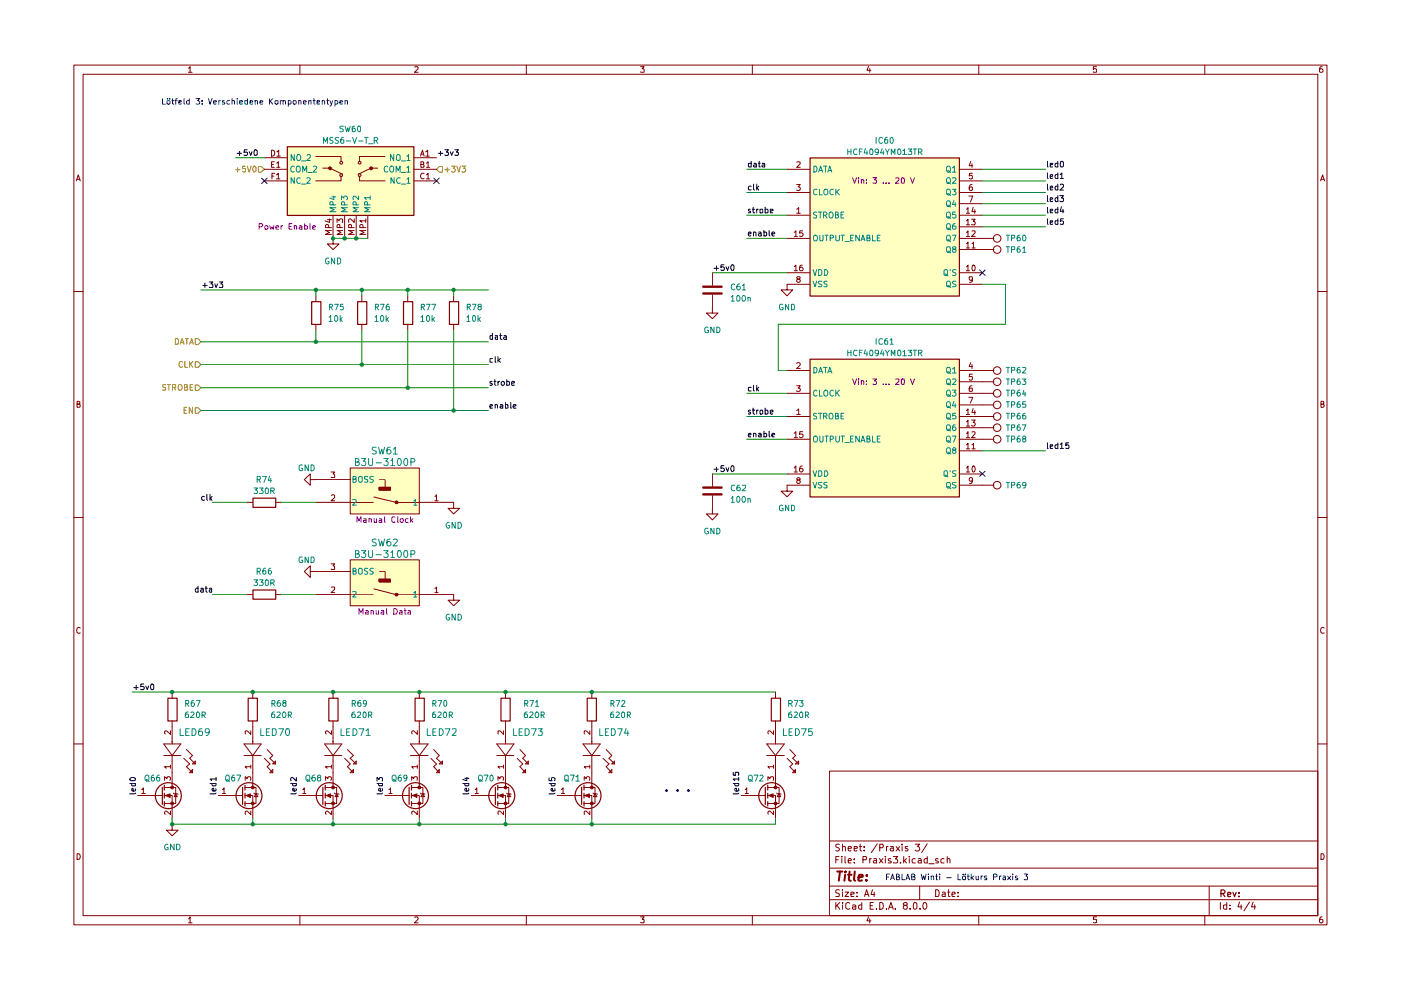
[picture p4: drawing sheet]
<svg xmlns="http://www.w3.org/2000/svg" width="297mm" height="210mm" viewBox="0 0 297 210" stroke-linecap="round" stroke-linejoin="round" font-family="sans-serif">
<g fill="none" stroke="#840000" stroke-width=".21">
<path d="M15.7 13.8h265.6v182.3h-265.6zM17.6 15.7h261.8v178.4h-261.8zM40 14.5l.3-.4v1.2M40 15.3h.7M63.6 13.8v1.9M88 14.2l.6-.1v.4l-.7 .8h.7M111.6 13.8v1.9M135.8 14.1h.8l-.5 .5 .5 .1v.5h-.8M159.5 13.8v1.9M184.1 14.1l-.3 .8h.9M184.4 14.6v.7M207.5 13.8v1.9"/>
<path d="M232.5 14.1h-.7v.6l.2-.1 .5 .1-.1 .6-.6-.1M255.4 13.8v1.9M280.3 14.1l-.4 .1a.94 .94 0 0 0 0 1.1h.4l.2-.1v-.4l-.3-.2h-.2l-.3 .2M16.2 38.4l.4-1.3 .4 1.3M16.3 38h.6M280 38.4l.4-1.3 .4 1.3M280.1 38h.6M15.7 61.8h1.9M279.4 61.8h1.9M16.3 85.7l.6-.1v-.4l-.6-.1v1.3h.5l.2-.5-.3-.2M280.1 85.7l.6-.1v-.4l-.6-.1v1.3l.6-.1 .1-.4-.3-.2M15.7 109.7h1.9"/>
<path d="M279.4 109.7h1.9M17 133.2l-.2-.2a.65 .65 0 0 0-.5 .6 .65 .65 0 0 0 .5 .7l.2-.1M280.8 133.2l-.3-.2a.65 .65 0 0 0-.5 .6 .65 .65 0 0 0 .5 .7l.3-.1M15.7 157.7h1.9M279.4 157.7h1.9M175.9 163.5h103.5v30.6h-103.5zM175.9 178.3h103.5M178 179.1l-.5-.1-.3 .2v.3l.8 .5-.3 .4-.5-.1M178.6 179.6l.6-.1v.9M178.6 179v1.4M179.8 179.9l.7-.1-.1-.3h-.5l-.1 .2 .1 .6h.5M181.1 179.9l.7-.1-.1-.3h-.6v.8h.6"/>
<path d="M182.2 179.5h.5M182.4 179v1.2l.3 .2M183.2 179.5v.2M186 178.9l-1.3 1.9M186.5 179.7h.7v-.6l-.7-.1v1.4M188 179.5v.9M188.3 179.5h-.3v.2M188.8 179.5h.6v.9M189.4 179.8h-.4l-.3 .3 .3 .3 .4-.1M190 179.5l.8 .9M190.8 179.5l-.8 .9M191.3 179v.2"/>
<path d="M191.3 179.5v.9M192.4 179.5h-.5v.3l.6 .4-.2 .2-.4-.1M194.1 179h.9l-.5 .5 .4 .2 .1 .5-.3 .2-.6-.1M196.6 178.9l-1.2 1.9M16.3 181a.66 .66 0 0 1 .7 .5 .66 .66 0 0 1-.2 .7h-.5zM40 194.8l.3-.4v1.3M40 195.7h.7M63.6 194.1v2M88 194.6l.4-.2 .2 .4-.7 .9h.7M111.6 194.1v2M135.8 194.4h.8l-.5 .5 .5 .1v.6h-.8M159.5 194.1v2"/>
<path d="M175.9 190.8h103.5M175.9 187.9h103.5M175.9 184.1h103.5M177.2 191.3v1.5M177.2 182.3h.5M177.5 191.9l.6 .9M177.9 181.6h-.7v1.4M178 188.7h-.7v.6a.53 .53 0 0 1 .5 .2 .53 .53 0 0 1 .1 .6h-.7M178.1 191.3l-.9 .9M178.5 181.6v.1M178.5 182v1M178.6 191.3v.2"/>
<path d="M178.6 188.6v.2M178.6 189.1v1M178.6 191.9v.9M179.2 189.1h.7l-.7 1h.7M179.2 181.6v1.2l.1 .2M179.8 182.5l.7-.1-.2-.4-.4 .1-.1 .7 .1 .2h.5M180.2 191.5l-.5-.2-.4 .4 .1 .9 .3 .2 .5-.2M180.4 189.7l.7-.2-.1-.3h-.6v.9h.6M180.8 191.9h.4l.2 .1v.8M181.1 182.9v.1M181.1 182.1v.2M181.4 192.2l-.6 .1v.4h.6"/>
<path d="M181.7 190v.1M181.7 189.2v.1M182.7 191.9h-.4l-.3 .2v.4l.3 .3 .4-.1M182.7 191.3v1.5M183 182.3h.6v-.7h-.6v1.4M183.2 180.3v.1M183.3 190.1l.4-1.5 .5 1.5M183.4 189.7h.7M184.1 194.4l-.3 .8h.9M184.4 182v1M184.4 194.8v.9M184.5 192h.5"/>
<path d="M184.7 182l-.3 .3M185 188.6l-.3 1.1h.8M185.2 191.3h-.7v1.5h.7M185.3 182.1h.5v.9h-.5l-.1-.4 .6-.2M185.3 189.1v1M185.8 192.6v.2M186.4 182l.8 1M186.5 191.3l.7 .2v1.1l-.3 .2h-.4zM187.2 182l-.8 1M187.7 181.6v.1M187.7 182v1M188 192.6v.2"/>
<path d="M188.4 192.8l.5-1.5 .5 1.5M188.6 192.4h.6M188.9 182.1a.36 .36 0 0 0-.6 .2l.7 .4-.1 .3h-.6M189.4 181.6h.9l-.5 .5h.3l.2 .3-.1 .5h-.8M189.8 192.6v.2M190.9 182.9v.1M191.6 181.6v1.4M191.8 182.5l.4 .5M191.9 191.9h-.3l-.1-.3a.46 .46 0 0 1 .4-.3 .46 .46 0 0 1 .5 .3l-.1 .3-.6 .1a.43 .43 0 0 0-.1 .6 .43 .43 0 0 0 .6 .1 .43 .43 0 0 0 .1-.6l-.2-.2M192.2 182l-.6 .6M192.8 181.6v.1M192.8 182v1"/>
<path d="M193 192.6v.2M193.7 191.5l.4-.2 .3 .3v.9l-.3 .3a.82 .82 0 0 1-.4-1.3zM194.1 182.1a.45 .45 0 0 0-.7 .2l.1 .7h.6M194.7 182.1l.5-.1 .1 .3v.7h-.6l-.1-.4 .7-.2M195 187.9v2.9M195.1 192.6v.2M195.8 191.4l.2-.1a.76 .76 0 0 1 .5 .8 .76 .76 0 0 1-.5 .7 .97 .97 0 0 1-.2-1.4zM196.6 181.6v1.4h-.5l-.2-.7 .3-.3 .4 .1M196.9 183.1h1.1M198.4 188.6a.8 .8 0 0 1 .8 .6 .8 .8 0 0 1-.3 .9h-.5zM198.9 182.1h-.5v.4l.6 .2-.1 .3h-.5M199.8 189.2l.4-.1 .2 .2v.8h-.6l-.1-.4 .7-.2"/>
<path d="M200.2 182.1a.45 .45 0 0 0-.7 .2l.1 .6 .6 .1M200.8 182.2l.2-.2 .3 .1 .1 .9M200.8 181.6v1.4M200.9 189.1h.5M201.1 188.6v1.3l.1 .2h.2M201.8 189.7l.7-.2-.1-.4h-.4l-.2 .2v.6l.1 .2h.5M203.1 190v.1M203.1 189.2v.1M207.5 194.1v2M232.5 194.4h-.7v.6h.7v.6h-.7M255.4 194.1v2M256.4 187.9v6.2"/>
<path d="M258.7 191.3v1.5M260.1 191.9h-.7v.7l.3 .2 .4-.1M260.1 191.3v1.5M260.8 192.6v.2M260.8 191.9v.1M262.8 191.3l-.3 1h.8M263.1 191.9v.9M264.9 191.3l-1.2 1.8M265.7 191.3l-.4 1h.9M266 191.9v.9M280.1 181a.66 .66 0 0 1 .6 .5 .66 .66 0 0 1-.2 .7h-.4zM280.3 194.4a.72 .72 0 0 0-.5 .5 .72 .72 0 0 0 .2 .8l.4-.1a.42 .42 0 0 0 0-.6 .42 .42 0 0 0-.6 0l-.1 .2"/>
</g>
<path d="M258.9 189.4h.7l.1-.5-.2-.2h-.6v1.4M259.2 189.4l.5 .7M260.3 189.7l.7-.2-.1-.2h-.6v.7h.6M261.4 189.2l.3 .9 .4-.9M262.7 190v.1M262.7 189.3v.1" fill="none" stroke="#840000" stroke-width=".25"/>
<path d="M177.5 184.8h1.1M178.1 184.8l-.3 1.9M179.2 185.5l-.2 1.2M179.3 184.8l-.2 .1 .1 .1 .1-.2-.1 .2M179.8 185.5h.8M180.1 184.8l-.1 1.7 .4 .2M181.2 184.8l-.1 1.7 .2 .2M182 186.1l.9-.2v-.4h-.6l-.2 .2-.1 .9h.8M183.7 186.6v.1M183.8 185.5v.2" fill="none" stroke="#840000" stroke-width=".42"/>
<g fill="#ffffc2">
<path d="M74.3 99.2h14.6v9.8h-14.6z"/>
<path d="M74.3 118.7h14.6v9.7h-14.6z"/>
<path d="M60.9 31.1h26.8v14.5h-26.8z"/>
<path d="M171.7 33.4h31.7v29.3h-31.7z"/>
<path d="M171.7 76.1h31.7v29.2h-31.7z"/>
</g>
<path d="M41.4 86.4h.6l.6 .6-.6 .6h-.6z" fill="#fff"/>
<path d="M39 87h.5M39.6 86.4h-.6v1.2h.6M40.8 86.4v1.2l-.7-1.2v1.2M41.4 86.4h.6l.6 .6-.6 .6h-.6z" fill="none" stroke="#848400" stroke-width=".21"/>
<g fill="none" stroke="#000" stroke-width=".21">
<path d="M43.3 105.3l-.3-.1-.2 .3v.5h.5M43.9 104.8v1.1l.1 .2M44.5 104.8v1.3M44.6 105.6l.4 .5M45 105.2l-.5 .5M42 124.8l-.3-.1-.3 .3 .1 .5h.5M42 124.3v1.3M42.6 124.8h.5v.8M43.1 125.1h-.4l-.2 .1 .2 .4 .4-.1M43.5 124.7h.4M43.7 124.3v1.1l.2 .2M44.4 124.8h.5v.8"/>
<path d="M44.9 125.1h-.5v.4h.5"/>
</g>
<path d="M52.3 106.5h1.3M58.4 106.5h1.3M65.8 101.7v1.2l-1.3-1.2 1.3-1.2v1.2h1.2M74.3 106.6h4.9M79.2 105.4l4.9 1.2h4.8M80.4 103.3h2.4v.6h-2.4zM80.4 101.7h1.3v1.7M82.8 103.3h-2.5v.6h2.5M52.3 126.1h1.3M58.4 126.1h1.3M65.8 121.2v1.2l-1.3-1.2 1.3-1.2v1.2h1.2" fill="none" stroke="#840000" stroke-width=".21"/>
<path d="M53.6 105.6h4.9v2h-4.9zM53.6 125.1h4.9v1.9h-4.9z" fill="none" stroke="#840000" stroke-width=".25"/>
<path d="M80.3 103.3h2.5v.6h-2.5z" fill="#840000"/>
<path d="M74.3 99.2h14.6v9.8h-14.6zM83.9 106.3h.4v.4h-.4z" fill="none" stroke="#840000" stroke-width=".21"/>
<path d="M83.9 106.3h.4v.4h-.4z" fill="#840000"/>
<g fill="none" stroke="#840000" stroke-width=".21">
<path d="M67 106.5h7.3M67 101.7h7.3M70.2 100.1h.8l-.4 .4 .4 .2v.5h-.8M70.3 105.1l.1-.2h.4l.2 .2v.4l-.8 .7h.8M88.9 106.5h7.3v1.3h-1.2l1.2 1.2 1.3-1.2h-1.3M92.2 105.2l.3-.3v1.3M92.2 106.2h.7M74.3 126.1h4.9M79.2 124.8l4.9 1.3h4.8M80.4 122.8h2.4v.6h-2.4zM80.4 121.2h1.3v1.7M82.8 122.8h-2.5v.6h2.5"/>
<path d="M96.2 126.1v1.2h-1.2l1.2 1.1 1.3-1.1h-1.3"/>
</g>
<path d="M74.8 106l.6-.1 .1 .2-.1 .3-.6 .7h.7M74.8 101.6l.6-.1v-.4l-.6-.1v1.3l.7-.2v-.4l-.2-.1M76 101.2l.3-.2 .5 .2v.8l-.3 .3h-.2l-.3-.3zM78 101.1h-.7v.4l.6 .2 .1 .2-.3 .4-.4-.1M79.2 101.1h-.7v.4l.5 .2 .2 .3-.3 .3-.5-.1M87.7 106.3l.4-.4v1.2M87.7 107.1h.7" fill="none" stroke="#008484" stroke-width=".21"/>
<path d="M80.3 122.8h2.5v.6h-2.5z" fill="#840000"/>
<path d="M74.3 118.7h14.6v9.7h-14.6zM83.9 125.8h.4v.5h-.4z" fill="none" stroke="#840000" stroke-width=".21"/>
<path d="M83.9 125.8h.4v.5h-.4z" fill="#840000"/>
<path d="M70.2 119.5h.8l-.4 .5 .4 .1v.5h-.8M67 126.1h7.3M67 121.2h7.3M70.3 124.5h.6l.1 .5-.8 .6h.8M88.9 126.1h7.3M92.2 124.8l.3-.3v1.1M92.2 125.6h.7M48.7 168.7h2.7M51.9 168.7h1.7v2.4M51.9 167h2.4v3.3h-2.4M52.2 168.7l.9-.4v.8zM53.6 166.2v.8" fill="none" stroke="#840000" stroke-width=".21"/>
<path d="M74.8 125.5l.5-.1 .2 .2-.7 1h.7M74.8 121.1l.6-.1 .1-.3-.2-.2h-.5v1.3l.7-.2v-.4l-.2-.1M76 120.6l.3-.1 .5 .1v1l-.3 .2-.5-.2zM78 120.6l-.4-.1-.3 .1v.4l.7 .4-.3 .4-.4-.1M79.2 120.6l-.5-.1-.3 .2 .1 .3 .7 .4-.3 .4-.5-.1M87.7 125.7l.4-.3v1.2M87.7 126.6h.7" fill="none" stroke="#008484" stroke-width=".21"/>
<path d="M44.5 166.1h1.3M45 166.1v.5h.6l.2-.1-.1-.4M45.7 167.2l.1 .4-.2 .1h-.5l-.1-.4 .3-.2 .1 .6M45.8 168.1l-.2 .2h-1.1M45.8 165.2h-1.3l.4 .3M45.8 164.8v.7" fill="none" stroke="#000" stroke-width=".21"/>
<path d="M51.4 166.9v3.7M51.9 166.5v1M51.9 168.2v1M51.9 170v.9" fill="none" stroke="#840000" stroke-width=".25"/>
<path d="M52.2 168.7l.9-.4v.8z" fill="#840000"/>
<path d="M53.4 170.1h.4v.5h-.4zM53.8 168.1l.1 .2 .9 .1M54.3 168.3l.4 .6h-.8z" fill="none" stroke="#840000" stroke-width=".21"/>
<circle cx="52.8" cy="168.7" r="2.75" fill="none" stroke="#840000" stroke-width=".25"/>
<path d="M53.4 170.1h.4v.5h-.4z" fill="#840000"/>
<path d="M53.4 166.7h.4v.5h-.4z" fill="none" stroke="#840000" stroke-width=".21"/>
<path d="M53.4 166.7h.4v.5h-.4z" fill="#840000"/>
<g fill="none" stroke="#840000" stroke-width=".21">
<path d="M87 157.7h3.8l-1.9 2.5zM88.5 154.9v.8l-.9-.8-.3 .3 .1 .4M88.9 146.7v1.3M88.9 152.8v4.9M91.9 158.9l1.2 1.3-.6 .6 1.3 1.2M105.3 157.7h3.7l-1.8 2.5zM106.8 154.9v.8l-.9-.8-.3 .1 .1 .6M107.2 146.7v1.3M107.2 152.8v4.9M110.2 158.9l1.2 1.3-.6 .6 1.2 1.2M46.3 168.7h2.4M47.2 167.4l.3-.4v1.2"/>
<path d="M47.2 168.2h.6M52 165.4v-.7l.4 .4 .3-.4 .4 .1v.6M53.2 172v.7l-.9-.7-.3 .1 .1 .5M53.6 163.8v2.4M53.6 171.1v2.5M84.1 168.7h2.6M87 160.2h3.8M87.2 168.7h1.7v2.4M87.2 167h2.5v3.3h-2.5M87.5 168.7l.9-.4v.8zM88.5 162.6h-1.2l.3 .3M88.5 162.2v.7"/>
<path d="M88.9 160.2v3.6M88.9 166.2v.8M91.4 160.8l1.1 1.2-.6 .6 1.2 1.2M93.1 162l.7-.6v.6zM93.1 163.2v.6h-.6zM105.3 160.2h3.7M106.8 162.6h-1.2l.3 .3M106.8 162.2v.7M107.2 160.2v3.6M109.6 160.8l1.2 1.2-.6 .6 1.2 1.2M111.4 162l.6-.6v.6zM111.4 163.2v.6h-.6z"/>
</g>
<path d="M88 148h2v4.9h-2zM106.2 148h2v4.9h-2zM86.7 166.9v3.7M87.2 166.5v1M87.2 168.2v1M87.2 170v.9" fill="none" stroke="#840000" stroke-width=".25"/>
<path d="M79.9 165.6v-.8l.4 .5 .3-.5 .4 .1v.7M79.9 166.1h1.2M80.3 166.1v.4l.1 .1h.6v-.5M81 167.2l.1 .4-.2 .1h-.5l-.1-.4 .3-.2 .1 .6M81.1 168.1l-.2 .2h-1" fill="none" stroke="#000" stroke-width=".21"/>
<path d="M87.5 168.7l.9-.4v.8z" fill="#840000"/>
<path d="M88.7 170.1h.4v.5h-.4zM89.2 168.1v.2l.9 .1M89.7 168.3l.3 .6h-.8z" fill="none" stroke="#840000" stroke-width=".21"/>
<circle cx="88.1" cy="168.7" r="2.75" fill="none" stroke="#840000" stroke-width=".25"/>
<path d="M88.7 170.1h.4v.5h-.4z" fill="#840000"/>
<path d="M88.7 166.7h.4v.5h-.4z" fill="none" stroke="#840000" stroke-width=".21"/>
<path d="M88.7 166.7h.4v.5h-.4z" fill="#840000"/>
<g fill="none" stroke="#840000" stroke-width=".21">
<path d="M34.7 157.7h3.7l-1.9 2.5zM36.2 154.9v.8l-1-.8-.3 .3 .2 .4M36.5 146.7v1.3M36.5 152.8v4.9M39.5 158.9l1.3 1.3-.6 .6 1.2 1.2M53.6 146.7v1.3M53.6 152.8v1.3M34.7 160.2h3.7M36.2 162.6h-1.3l.3 .3M36.2 162.2v.7M36.5 160.2v3.6M38.9 160.8l1.3 1.2-.7 .6 1.3 1.2"/>
<path d="M40.8 162l.6-.6v.6zM40.8 163.2v.6h-.6zM65.8 168.7h2.6M68.9 168.7h1.7v2.4M68.9 167h2.5v3.3h-2.5M69.2 168.7l.9-.4v.8zM70.6 166.2v.8M81.6 168.7h2.5M82.5 167.4l.3-.4v1.2M82.5 168.2h.6M87.3 165.4v-.7l.4 .4 .3-.4 .5 .1-.1 .6M88.5 172v.7l-.9-.7-.3 .2 .1 .4"/>
<path d="M88.9 163.8v2.4M88.9 171.1v2.5"/>
</g>
<g fill="none" stroke="#000" stroke-width=".21">
<path d="M28.4 145.8h.9M28.9 145.3v.9M30.5 145h-.6l-.1 .6 .6-.1 .2 .2v.3l-.2 .2-.6-.1M30.9 145.5l.3 .7 .3-.7M32 145.1l.3-.1 .3 .3v.7l-.2 .2-.4-.1zM27.5 166.1h1.2v.4l-.7 .1-.1-.5M27.6 165a.94 .94 0 0 1 1.1 0v.4l-.2 .1-.9-.1zM28.7 168.1l-.2 .2h-1M28.7 167.2v.4l-.2 .1-.6-.1v-.4l.3-.1 .1 .6M61.6 166.1h1.2M62.1 166.1v.5h.6v-.5M62.7 167.2l.1 .4-.1 .1-.6-.1v-.4l.2-.1 .1 .6"/>
<path d="M62.8 168.1l-.1 .2h-1.1M62.8 164.8v.8l-.8-.8-.4 .2 .1 .5"/>
</g>
<path d="M35.6 148h1.9v4.9h-1.9zM52.6 148h2v4.9h-2zM68.5 166.9v3.7M69 166.5v1M69 168.2v1M69 170v.9" fill="none" stroke="#840000" stroke-width=".25"/>
<path d="M69.2 168.7l.9-.4v.8z" fill="#840000"/>
<path d="M70.4 170.1h.4v.5h-.4zM70.9 168.1l.1 .2 .9 .1M71.4 168.3l.3 .6h-.7z" fill="none" stroke="#840000" stroke-width=".21"/>
<circle cx="69.8" cy="168.7" r="2.75" fill="none" stroke="#840000" stroke-width=".25"/>
<path d="M70.4 170.1h.4v.5h-.4z" fill="#840000"/>
<path d="M70.4 166.7h.4v.5h-.4z" fill="none" stroke="#840000" stroke-width=".21"/>
<path d="M70.4 166.7h.4v.5h-.4z" fill="#840000"/>
<g fill="none" stroke="#840000" stroke-width=".21">
<path d="M51.7 157.7h3.7l-1.8 2.5zM53.2 154.9v.8l-.9-.8-.3 .1 .1 .6M53.6 154.1v3.6M56.6 158.9l1.2 1.3-.6 .6 1.2 1.2M31.7 168.7h2.7M34.8 168.7h1.7v2.4M34.8 167h2.5v3.3h-2.5M35.1 168.7l1-.4v.8zM36.5 166.2v.8M51.7 160.2h3.7M53.2 162.6h-1.2l.3 .3M53.2 162.2v.7"/>
<path d="M53.6 160.2v3.6M56 160.8l1.2 1.2-.6 .6 1.2 1.2M57.8 162l.6-.6v.6zM57.8 163.2v.6h-.6zM63.3 168.7h2.5M64.2 167.4h.1l.2-.4v1.2M64.2 168.2h.7M69 165.4v-.7l.5 .4v-.3l.2-.1 .5 .1 .1 .5-.2 .1M70.3 172v.7l-1-.7-.3 .2 .2 .4M70.6 163.8v2.4M70.6 171.1v2.5"/>
</g>
<path d="M34.4 166.9v3.7M34.8 166.5v1M34.8 168.2v1M34.8 170v.9" fill="none" stroke="#840000" stroke-width=".25"/>
<path d="M35.1 168.7l1-.4v.8z" fill="#840000"/>
<path d="M36.3 170.1h.4v.5h-.4zM36.7 168.1l.2 .2 .9 .1M37.3 168.3l.3 .6h-.7z" fill="none" stroke="#840000" stroke-width=".21"/>
<circle cx="35.7" cy="168.7" r="2.75" fill="none" stroke="#840000" stroke-width=".25"/>
<path d="M36.3 170.1h.4v.5h-.4z" fill="#840000"/>
<path d="M36.3 166.7h.4v.5h-.4z" fill="none" stroke="#840000" stroke-width=".21"/>
<path d="M36.3 166.7h.4v.5h-.4z" fill="#840000"/>
<g fill="none" stroke="#840000" stroke-width=".21">
<path d="M29.2 168.7h2.5M30.1 167.4h.1l.2-.4v1.2M30.1 168.2h.7M34.9 165.4v-.7l.5 .4v-.3h.7l.1 .5-.2 .1M36.2 172v.7l-1-.7-.3 .2 .2 .4M36.5 174.8v1.2h1.3l-1.3 1.2-1.2-1.2h1.2M36.5 163.8v2.4M36.5 171.1v2.5M102.3 168.7h2.7M105.5 168.7h1.7v2.4M105.5 167h2.4v3.3h-2.4M105.7 168.7l1-.4v.8z"/>
<path d="M107.2 166.2v.8"/>
</g>
<path d="M98.1 166.1h1.3M98.6 165h.8M98.6 166.1v.4l.1 .1h.5l.2-.1-.1-.4M99 164.8v.7l-.9-.2M99.3 167.2l.1 .4-.2 .1h-.5l-.1-.4 .3-.2 .1 .6M99.4 168.1l-.2 .2h-1.1" fill="none" stroke="#000" stroke-width=".21"/>
<path d="M105 166.9v3.7M105.5 166.5v1M105.5 168.2v1M105.5 170v.9" fill="none" stroke="#840000" stroke-width=".25"/>
<path d="M105.7 168.7l1-.4v.8z" fill="#840000"/>
<path d="M107 170.1h.4v.5h-.4zM107.4 168.1l.1 .2 .9 .1M107.9 168.3l.4 .6h-.8z" fill="none" stroke="#840000" stroke-width=".21"/>
<circle cx="106.4" cy="168.7" r="2.75" fill="none" stroke="#840000" stroke-width=".25"/>
<path d="M107 170.1h.4v.5h-.4z" fill="#840000"/>
<path d="M107 166.7h.4v.5h-.4z" fill="none" stroke="#840000" stroke-width=".21"/>
<path d="M107 166.7h.4v.5h-.4z" fill="#840000"/>
<g fill="none" stroke="#840000" stroke-width=".21">
<path d="M68.8 157.7h3.7l-1.9 2.5zM70.3 154.9v.8l-1-.8-.3 .3 .2 .4M70.6 146.7v1.3M70.6 152.8v4.9M73.7 158.9l1.2 1.3-.6 .6 1.2 1.2M68.8 160.2h3.7M70.3 162.6h-1.3l.3 .3M70.3 162.2v.7M70.6 160.2v3.6M73.1 160.8l1.2 1.2-.6 .6 1.2 1.2M74.3 163.8l.6-.6v.6zM74.9 162l.6-.6v.6z"/>
<path d="M99.9 168.7h2.4M100.8 167.4l.3-.4v1.2M100.8 168.2h.6M105.6 165.4v-.7l.4 .4 .3-.4 .4 .1v.6M106.8 172v.7l-.9-.7-.3 .1 .1 .5M107.2 163.8v2.4M107.2 171.1v2.5"/>
</g>
<path d="M69.7 148h2v4.9h-2z" fill="none" stroke="#840000" stroke-width=".25"/>
<path d="M93 32.5h.9M93.4 32.1v.8M94.3 31.7h.8l-.4 .6h.3l.1 .1-.1 .5h-.7M95.5 32.2l.3 .7 .3-.7M96.4 31.7h.8l-.4 .6 .4 .1v.4l-.2 .1h-.6" fill="none" stroke="#000" stroke-width=".21"/>
<path d="M93.1 35.3h.7v1.2h-.7l-.6-.6z" fill="#fff"/>
<path d="M93.1 35.3h.7v1.2h-.7l-.6-.6zM94.3 36h.9M94.8 35.6v.9M95.8 35.2h.7l-.4 .5 .4 .2v.3l-.2 .3h-.4l-.1-.2M96.9 35.2l.4 1.3 .3-1.3M98 35.2h.7l-.4 .5 .4 .2v.3l-.2 .3h-.4l-.1-.2" fill="none" stroke="#848400" stroke-width=".21"/>
<path d="M50.3 32.5h.9M50.8 32.1v.8M52.4 31.7h-.6l-.1 .6h.6l.2 .1v.4l-.2 .1h-.6M52.8 32.2l.4 .7 .2-.7M53.9 31.8l.4-.1 .2 .3v.8l-.1 .1h-.5z" fill="none" stroke="#000" stroke-width=".21"/>
<path d="M54.8 35.3h.6l.6 .6-.6 .6h-.6z" fill="#fff"/>
<path d="M50 36h.9M50.4 35.6v.9M52 35.2h-.5l-.1 .6 .6-.1v.7l-.4 .1-.2-.2M52.4 35.2l.4 1.3 .5-1.3M53.8 35.2l.5 .3v.7l-.3 .3a.75 .75 0 0 1-.2-1.3zM54.8 35.3h.6l.6 .6-.6 .6h-.6z" fill="none" stroke="#848400" stroke-width=".21"/>
<path d="M41.4 81.6h.6l.6 .6-.6 .6h-.6z" fill="#fff"/>
<path d="M35.1 81.6h-.6v.4a.47 .47 0 0 1 .5 .2 .47 .47 0 0 1 .1 .5h-.6M35.5 81.5h.7M35.8 81.5v1.2M36.6 82.1h.6l.1-.5-.7-.1v1.2M36.9 82.1l.4 .6M38 81.5l.5 .2a.74 .74 0 0 1-.1 1h-.5a.86 .86 0 0 1 .1-1.2zM39.1 82.1l.5-.1 .1-.4-.6-.1v1.2h.6v-.6h-.2M40.3 82.1h.4M40.9 81.5h-.6v1.2h.6M41.4 81.6h.6l.6 .6-.6 .6h-.6z" fill="none" stroke="#848400" stroke-width=".21"/>
<path d="M41.4 71.8h.6l.6 .7-.6 .6h-.6z" fill="#fff"/>
<path d="M37.2 71.8h.3l.3 .3v.6l-.1 .3h-.5zM38.2 73l.4-1.2 .4 1.2M38.4 72.6h.5M39.3 71.8h.7M39.6 71.8v1.2M40.2 73l.4-1.2 .4 1.2M40.3 72.6h.6M41.4 71.8h.6l.6 .7-.6 .6h-.6z" fill="none" stroke="#848400" stroke-width=".21"/>
<path d="M41.4 76.7h.6l.6 .6-.6 .6h-.6z" fill="#fff"/>
<path d="M38.7 76.8l-.3-.2a.65 .65 0 0 0-.5 .7 .65 .65 0 0 0 .5 .6l.3-.2M39.2 76.6v1.3h.6M40.2 76.6v1.3M40.4 77.2l.5 .7M40.9 76.6l-.7 .8M41.4 76.7h.6l.6 .6-.6 .6h-.6z" fill="none" stroke="#848400" stroke-width=".21"/>
<path d="M60.9 31.1h26.9v14.6h-26.9zM66.1 64h1.9v4.8h-1.9z" fill="none" stroke="#840000" stroke-width=".25"/>
<g fill="none" stroke="#840000" stroke-width=".21">
<path d="M67 33.2h5.3v1M68.4 35.6h1.3M69.8 35.5h.4v.4h-.4zM69.9 35.6l2.7 1.3M72.1 36.9h.5v.4h-.5zM72.1 34.3h.5v.4h-.5zM72.3 37.3v1.1h-5.3M76 36.9h.4v.4h-.4zM76 34.3h.4v.4h-.4zM76.2 37.3v1.1h5.4M78.7 35.6l-2.7 1.3M78.9 35.6h1.2"/>
<path d="M81.6 33.2h-5.4v1M70.6 50.5v1.2h1.3l-1.3 1.2-1.2-1.2h1.2M67 62.7v1.2M67 68.7v1.3"/>
</g>
<path d="M44.4 59.8h.7l-.4 .4 .4 .2v.5h-.7M46.5 59.8h.7l-.4 .4 .4 .3v.5l-.7-.1M43 60.5h.9M43.4 60v1M45.6 60.2l.2 .8 .3-.8" fill="none" stroke="#000" stroke-width=".21"/>
<path d="M69.7 35.4h.4v.5h-.4z" fill="#840000"/>
<path d="M78.5 35.5h.4v.4h-.4z" fill="none" stroke="#840000" stroke-width=".21"/>
<path d="M78.5 35.4h.4v.5h-.4z" fill="#840000"/>
<g fill="none" stroke="#840000" stroke-width=".21">
<path d="M56 33.4h4.9M56 35.9h4.9M56 38.4h4.9M57.6 31.8a.64 .64 0 0 1 .7 .7 .64 .64 0 0 1-.7 .6zM57.6 34.9h.4M57.7 37.3h.4M58.2 34.3h-.6v1.2h.6M58.3 36.7h-.6v1.2M58.6 37.1l.4-.4v1.2M58.6 37.9h.8M58.7 32.2l.4-.4v1.3M58.7 34.6l.3-.3v1.2"/>
<path d="M58.7 33.1h.7M58.7 35.5h.7M87.7 33.4h4.8M87.7 35.9h4.8M87.7 38.4h4.8M89.2 33.1l.4-1.3 .3 1.3M89.2 34.9h.5l.1-.2v-.3l-.6-.1v1.2h.6l.1-.4-.1-.2h-.1M89.2 32.7h.6M89.9 36.8l-.5-.1a.61 .61 0 0 0-.3 .8 .61 .61 0 0 0 .8 .3M90.3 32.2l.4-.4v1.3M90.3 33.1h.7M90.4 34.6l.4-.3v1.2"/>
<path d="M90.4 37.1l.4-.4v1.2M90.4 35.5h.7M90.4 37.9h.7M166.9 35.9h4.8M168.9 34.4l.5-.1 .3 .2-.8 1h.8M168.9 39.1h.8l-.5 .5 .5 .3-.1 .4h-.7M203.4 35.9h4.9M203.4 38.4h4.9M205.8 34.2l-.3 .9h.7M206.1 39.1a.72 .72 0 0 0-.6 .5 .72 .72 0 0 0 .2 .8l.5-.1v-.6l-.5-.1-.2 .3M206.1 34.7v.8M206.2 36.7h-.6l-.1 .6 .2-.1h.3l.2 .1v.5h-.7"/>
<path d="M69.4 46.6h.9M69.7 48.3l-.1-.6h-.5l-.1 .6h1.3M69.8 46.4v.8l-.9-.4M70.3 48.9h-1.3l.8 .4-.8 .4h1.3M70.6 45.6v4.9M71.5 47.2v-.8l.4 .4 .2-.4h.4l.1 .2v.6M72.1 48.3v-.6h-.6v.6h1.1M72.6 48.9h-1.1l.8 .4-.8 .4h1.1M73.1 45.6v4.9M74.5 48.3v-.6h-.6v.6h1.2M75.1 48.9h-1.2l.9 .4-.9 .4h1.2M75.1 46.4v.8l-.8-.8-.4 .2 .1 .6"/>
<path d="M75.5 45.6v4.9M77 48.3l-.1-.6h-.5l-.1 .6h1.3M77.6 48.9h-1.3l.9 .4-.9 .4h1.3M77.6 46.8h-1.3l.4 .4M77.6 46.4v.8M78 45.6v4.9M151 57.8v2.7M166.9 50.5h4.8M166.9 45.6h4.8M166.9 57.8h4.8M166.9 40.8h4.8M168.4 49.3l.3-.4v1.2"/>
<path d="M168.4 56.6l.3-.4v1.2M168.4 57.4h.7M168.4 50.1h.7M168.9 44.4l.4-.4v1.2M168.9 45.2h.8M169.2 59.2l-.3-.4 .2-.1h.4l.2 .2-.8 .5 .3 .5 .4-.1 .1-.2-.3-.4M170.1 56.2l-.4 .1a.94 .94 0 0 0 0 1.1h.4l.2-.2v-.3l-.3-.3h-.2l-.3 .3M170.2 48.9h-.6l-.1 .5h.7v.6h-.7M203.4 50.5h7.3M203.4 52.9h7.3M203.4 45.6h4.9M203.4 57.8h4.9"/>
<path d="M203.4 48.1h4.9M203.4 40.8h4.9M203.4 43.2h4.9M204.9 56.6l.3-.4v1.2M204.9 51.6h.2l.1-.3v1.3M204.9 49.3l.3-.4v1.2M204.9 46.8l.3-.3v1.2M204.9 44.4l.3-.4v1.2M204.9 45.2h.7M204.9 57.4h.7M204.9 52.6h.7M204.9 50.1h.7"/>
<path d="M204.9 47.7h.7M205.4 41.6h.8l-.5 1.2M206 46.5h.8l-.5 .4 .5 .3-.1 .5-.7-.1M206.1 51.6l.3-.3v1.3M206.1 49l.6-.1 .1 .4-.8 .8h.8M206.1 52.6h.7M206.2 56.3l.3-.1a.86 .86 0 0 1 .1 1.2l-.4-.1zM206.2 59.2l-.2 .2h-.4v-.7l.6 .1v.8l-.6 .3M206.3 43.9l-.2 1h.7M206.7 44.4v.8M151 62.5v3.9h1.2l-1.2 1.2-1.2-1.2h1.2M171.7 60.3h-4.8v1.2h1.2l-1.2 1.2-1.3-1.2h1.3"/>
<path d="M203.4 60.3h4.9M208.3 78.6h2.4M208.3 88.3h2.4M208.3 80.9h2.4M208.3 83.4h2.4M208.3 85.9h2.4M208.3 90.7h2.4M208.3 93.1h2.4M123.6 157.7h3.7l-1.8 2.5zM125.1 154.9v.8l-.9-.8-.3 .1 .1 .6M125.5 146.7v1.3M125.5 152.8v4.9"/>
<path d="M128.5 158.9l1.2 1.3-.6 .6 1.2 1.2M123.6 160.2h3.7M125.1 162.6h-1.2l.3 .3M125.1 162.2v.7M125.5 160.2v3.6M127.8 160.8l1.3 1.2-.6 .6 1.2 1.2M129.7 162l.6-.6v.6zM129.7 163.2v.6h-.6zM159.5 168.7h2.7M162.7 168.7h1.7v2.4M162.7 167h2.5v3.3h-2.5M163 168.7l.9-.4v.8z"/>
<path d="M164.4 166.2v.8"/>
<circle cx="211.4" cy="52.9" r=".8"/>
<circle cx="211.4" cy="50.5" r=".8"/>
<circle cx="211.4" cy="78.6" r=".8"/>
<circle cx="211.4" cy="80.9" r=".8"/>
<circle cx="211.4" cy="88.3" r=".8"/>
<circle cx="211.4" cy="85.9" r=".8"/>
<circle cx="211.4" cy="83.4" r=".8"/>
<circle cx="211.4" cy="90.7" r=".8"/>
<circle cx="211.4" cy="93.1" r=".8"/>
</g>
<g fill="none" stroke="#008484" stroke-width=".21">
<path d="M62.4 32.8v1.2l-.7-1.2v1.2M62.4 35.4l-.3-.2a.65 .65 0 0 0-.5 .7 .65 .65 0 0 0 .5 .6l.3-.2M62.4 37.7v1.2l-.7-1.2v1.2M62.9 35.4l.3-.2 .4 .2 .1 .7-.4 .4-.4-.2zM63.2 32.8h.2a.73 .73 0 0 1 0 1.2h-.2a.86 .86 0 0 1 0-1.2zM63.7 37.8l-.3-.1a.67 .67 0 0 0-.5 .5 .67 .67 0 0 0 .3 .7l.5-.1M63.9 34.1h1M63.9 39h1M64.2 36.5v-1.3l.4 1 .4-1v1.3M65 37.8l.5-.1 .3 .2-.8 1h.8M65.1 32.9l.2-.1h.3l.2 .1v.5l-.8 .6h.8M65.3 36.6h.9"/>
<path d="M66.5 35.4l.4-.2 .2 .4-.7 .9h.7M82.2 35.4l-.2-.2a.65 .65 0 0 0-.6 .7 .65 .65 0 0 0 .6 .6l.2-.2M82.7 35.4l.3-.2 .4 .2 .1 .7-.4 .4-.4-.2zM83.5 32.8v1.2l-.7-1.2v1.2M83.6 37.7v1.2l-.7-1.2v1.2M84 36.5v-1.3l.4 1 .4-1v1.3M84.3 32.8h.3l.2 .2v.9l-.2 .1-.5-.1v-.9zM84.8 37.8a.61 .61 0 0 0-.7 .3 .61 .61 0 0 0 .2 .8l.5-.1M85.1 34.1h.9M85.1 36.6h.9M85.1 39h.9M86.3 33.2l.3-.4v1.2"/>
<path d="M86.3 35.6l.3-.4v1.3M86.3 38l.3-.3v1.2M86.3 34h.7M86.3 36.5h.7M86.3 38.9h.7M172.6 35.2a.64 .64 0 0 1 .6 .7 .64 .64 0 0 1-.6 .6zM173.6 36.5l.4-1.3 .4 1.3M173.7 36.2h.5M174.6 35.2h.7M175 35.2v1.3M175.5 36.5l.4-1.3 .5 1.3M175.7 36.2h.6"/>
<path d="M200.8 35.3l.5-.1a.86 .86 0 0 1 0 1.3 .46 .46 0 0 1-.6-.4zM200.9 36.2l.7 .4M200.9 38.6l.7 .4M201.9 35.6l.5-.4v1.3M201.9 37.8l.5-.1 .3 .2-.8 1h.8M201.9 36.5h.8M70.4 41.7h.8M70.6 43.4l-.1-.6h-.5l-.1 .6h1.3M70.8 41.6v.7l-.9-.3M71.2 44h-1.3l1 .4-1 .5h1.3M72.4 42.3v-.7l.5 .4 .2-.4h.3l.3 .2v.4l-.2 .1M73.1 43.4l-.1-.6h-.5l-.1 .6h1.3"/>
<path d="M73.7 44h-1.3l.8 .4-.8 .5h1.3M75.5 43.4l-.1-.6h-.5l-.1 .6h1.2M76 44h-1.2l.9 .4-.9 .5h1.2M76 41.6v.7l-.8-.7-.4 .2 .1 .5M77.9 43.4v-.6h-.6v.6h1.2M78.5 44h-1.2l.8 .4-.8 .5h1.2M78.5 41.9h-1.2l.3 .4M78.5 41.6v.7M172.4 57.1l.4 1.3 .3-1.3M172.4 59.6l.4 1.2 .3-1.2M172.6 50l.2-.1 .4 .1 .1 .6-.2 .5h-.5l-.1-.5zM173.1 45h-.4l-.2 .2 .1 .3 .5 .2v.4l-.1 .1-.5-.1"/>
<path d="M173.2 40.2l-.5-.1a.61 .61 0 0 0-.2 .8 .61 .61 0 0 0 .7 .3M173.5 45h.7M173.6 57.1h.3l.3 .4v.6l-.3 .3h-.3zM173.7 40.1v1.2h.6M173.8 49.9l.1 1.2h.5l.1-1.2M173.9 45v1.2M174.2 59.7h-.6l-.1 .2 .6 .4 .1 .3-.1 .2h-.6M174.6 45.6h.5l.2-.4-.2-.2h-.5v1.2M174.8 57.1a.64 .64 0 0 1 .7 .7 .64 .64 0 0 1-.7 .6zM174.8 40.1h.5l.2 .5-.1 .5-.2 .2-.4-.1-.1-.3zM174.9 45.6l.4 .6M174.9 49.9h.7"/>
<path d="M175.3 49.9v1.2M175.3 59.7l-.4-.1-.2 .3 .2 .3 .4 .2v.3l-.6 .1M175.9 45h.5l.2 .4-.1 .7-.2 .1-.4-.1-.1-.3zM176 50.5h.6v-.5l-.6-.1v1.2M176.7 40.2l-.5-.1a.61 .61 0 0 0-.3 .8 .61 .61 0 0 0 .8 .3M177.1 45.6l.6-.1v-.4l-.2-.1h-.4v1.2l.6-.1 .1-.3-.3-.2M177.2 49.9v1l.2 .2h.4l.2-.2v-1M177.2 40.1v1.2M177.4 40.6l.6 .7M178 40.1l-.8 .7M178.3 45.6h.4M178.3 49.9h.8"/>
<path d="M178.6 49.9v1.2M178.9 45h-.6v1.2h.6M179.2 51.2h.9M180.3 50.5h.5M180.9 49.9h-.6v1.2h.6M182.2 49.9v1.2l-.8-1.2v1.2M182.5 51.1l.5-1.2 .4 1.2M182.7 50.7h.6M183.8 50.5h.4l.2-.2v-.3l-.6-.1v1.2h.6l.1-.5-.3-.1M185 49.9v1.2h.6M186 50.5h.4M186.6 49.9h-.6v1.2h.6"/>
<path d="M200.2 57.3l.5-.2a.86 .86 0 0 1 0 1.3l-.5-.1zM200.3 58.1l.7 .4M200.7 45.1l.6-.1a.86 .86 0 0 1 0 1.2 .46 .46 0 0 1-.6-.4zM200.8 52.3h.5a.86 .86 0 0 1 0 1.2 .46 .46 0 0 1-.6-.4zM200.8 50l.5-.1a.86 .86 0 0 1 0 1.2h-.5l-.1-.2v-.6zM200.8 40.1h.5l.1 .2a.65 .65 0 0 1-.4 1l-.3-.4zM200.8 42.6h.5a.86 .86 0 0 1 0 1.2 .46 .46 0 0 1-.6-.5zM200.9 53.3h.3l.4 .3M200.9 50.8l.7 .4M200.9 48.3l.7 .5M200.9 45.9l.7 .4M200.9 41.1h.3l.4 .4"/>
<path d="M200.9 43.5h.3l.4 .4M201.5 57.1l-.1 .3M201.9 49.9h.8l-.5 1.2M201.9 40.1h.8l-.4 .5 .4 .2-.1 .4h-.7M202.2 52.8l-.3-.3 .2-.2h.4l.2 .3-.8 .5 .3 .4 .4-.1 .1-.1-.3-.5M202.3 42.5l-.4 .8h.8M202.5 47.4l-.4 .1a.94 .94 0 0 0 0 1.1h.4l.2-.2v-.3l-.2-.2h-.4l-.2 .2M202.5 42.9v.9M202.6 45h-.6l-.1 .6 .6-.1 .2 .5-.3 .2h-.3l-.2-.1M202.7 57.2l-.5-.1-.3 .3 .1 .3 .7 .3-.3 .4-.5-.1M202.7 59.7h-.7l-.1 .2 .6 .4 .2 .3-.2 .2h-.6M200.9 60.5l.7 .5"/>
<circle cx="201.1" cy="38.3" r=".57"/>
<circle cx="201.1" cy="48" r=".57"/>
<circle cx="201.1" cy="60.2" r=".57"/>
</g>
<g fill="none" stroke="#000" stroke-width=".21">
<path d="M159.3 39.5h-.4l-.2 .2v.5h.6M159.3 34.2v1.2h-.6v-.8h.6M159.8 39v1.1l.1 .2M159.9 34.6h.4l.1 .2v.6h-.5v-.4l.5-.1M160.4 39v1.3M160.5 39.8l.4 .5M160.8 34.6h.4M160.9 39.5l-.5 .5M161 34.2v1.2h.2M161.6 34.6h.5v.2v.6h-.5v-.4l.5-.1M222.1 34.2v1.2h.1M222.1 36.7v1.1h.1"/>
<path d="M222.1 39v1.2l.1 .1M222.7 35l.5-.1v-.3h-.5v.8h.5M222.7 37.4l.5-.1v-.2h-.5v.7h.5M222.7 39.9l.5-.1v-.3h-.5v.7h.5M224.3 34.2v1.2h-.5v-.8h.5M224.3 37.1h-.5l-.1 .5a.36 .36 0 0 0 .6 .2M224.3 39.5h-.4l-.2 .2 .1 .5h.5M224.3 36.7v1.1M224.3 39v1.3M224.8 37l.3-.3v1.1M224.8 39.2l.2-.2 .4 .1 .1 .5-.8 .7h.8M224.8 37.8h.7"/>
<path d="M224.9 34.3l.3-.1 .3 .3v.7l-.2 .2-.4-.1zM151.4 56.9h.9M151.9 56.4v.9M153.5 56.1h-.6l-.1 .6 .5-.1 .3 .2-.1 .4h-.7M153.9 56.6l.4 .7 .2-.7M155.1 56.2l.3-.1 .2 .3-.1 .8-.4 .1a.94 .94 0 0 1 0-1.1zM158.7 49.6l.6-.1-.2-.3-.4 .2v.5l.1 .1h.4M159.1 44.4h-.4v.1l.1 .3h.3v.3h-.4M159.5 44.4h.5M159.7 43.9v1.1l.1 .1h.2M159.8 49.4l.1-.2 .4 .2v.6M159.8 49.2v.8"/>
<path d="M160.4 44.4v.7M160.8 44.4h-.3l-.1 .1M160.9 49.3l.3-.1 .2 .2v.6M161.1 44.4h.6l-.1 .7-.5-.1zM161.4 49.5h-.4l-.2 .2 .2 .3h.4M162 49.3l.3-.1 .3 .2-.1 .6h-.5M162 48.9v1.1M162.2 43.9v1.2h.5l.1-.7h-.6M163.1 48.9v1l.1 .1M163.3 44.8l.6-.2-.1-.2h-.5v.7h.5M163.7 49.6l.6-.1-.2-.3-.4 .2v.5l.1 .1h.4M222.1 41.5v1.2l.1 .1"/>
<path d="M222.1 43.9v1.2h.1M222.1 46.4v1.1l.1 .1M222.7 42.3l.5-.1v-.2h-.5v.7h.5M222.7 44.8l.5-.2v-.2h-.5v.7h.5M222.7 47.2l.5-.1v-.3h-.5v.7h.5M224.3 42a.36 .36 0 0 0-.6 .2l.1 .5h.5M224.3 43.9v1.2h-.5v-.7h.5M224.3 46.8h-.5l-.1 .5a.36 .36 0 0 0 .6 .2M224.3 41.5v1.3M224.3 46.4v1.2M224.7 41.5h.8l-.5 .5 .5 .1v.5l-.3 .2h-.3l-.2-.2M225 43.9l-.2 .9h.8"/>
<path d="M225.4 44.4v.7M225.5 46.4h-.6l-.1 .6 .2-.2 .4 .1 .1 .6h-.7M159.3 82.1h-.6v.2v.6h.6M159.8 81.7v1l.1 .2M160.4 81.7v1.2M160.5 82.5l.4 .4M160.9 82.1l-.5 .4M222.1 93.9v1.2h.1M222.7 94.7l.5-.1v-.3h-.5v.8h.5M224.3 93.9v1.2h-.5v-.8h.5M224.8 94.2l.3-.3v1.2M224.8 95.1h.7"/>
<path d="M226.6 93.9h-.6v.5a.45 .45 0 0 1 .6 .1 .45 .45 0 0 1 0 .6l-.6-.1M155.4 163.7v.6l.6 .1v-.7h.5v.7M155.4 166.1h1.2M155.9 166.1l-.1 .4 .2 .1h.5v-.5M156.5 167.2l.1 .4-.1 .1h-.5l-.2-.4 .3-.2 .1 .6M156.6 168.1l-.1 .2h-1.1M156.6 165.2h-1.2l.4 .3M156.6 164.8v.7"/>
</g>
<path d="M149.1 62.2h3.9M149.1 60.8h3.9" fill="none" stroke="#840000" stroke-width=".51"/>
<path d="M171.7 33.5h31.7v29.3h-31.7zM124.5 148h1.9v4.9h-1.9zM162.3 166.9v3.7M162.8 166.5v1M162.8 168.2v1M162.8 170v.9" fill="none" stroke="#840000" stroke-width=".25"/>
<path d="M163 168.7l.9-.4v.8z" fill="#840000"/>
<path d="M164.2 170.1h.4v.5h-.4zM164.7 168.1l.1 .2 .8 .1M165.2 168.3l.3 .6h-.7z" fill="none" stroke="#840000" stroke-width=".21"/>
<circle cx="163.6" cy="168.7" r="2.75" fill="none" stroke="#840000" stroke-width=".25"/>
<path d="M164.2 170.1h.4v.5h-.4z" fill="#840000"/>
<path d="M164.2 166.7h.4v.5h-.4z" fill="none" stroke="#840000" stroke-width=".21"/>
<path d="M164.2 166.7h.4v.5h-.4z" fill="#840000"/>
<path d="M120.6 168.7h2.7M123.8 168.7h1.7v2.4M123.8 167h2.4v3.3h-2.4M124 168.7l1-.4v.8zM125.5 166.2v.8M157.1 168.7h2.4M158 167.4l.3-.4v1.2M158 168.2h.7M162.8 165.4v-.7l.4 .4 .3-.4 .5 .1-.1 .6M164 172v.7l-.8-.7-.4 .2 .1 .4M164.4 163.8v2.4M164.4 171.1v2.5" fill="none" stroke="#840000" stroke-width=".21"/>
<path d="M116.4 164.9v.6h.6l-.1-.5 .2-.2h.3l.3 .3-.2 .4M116.4 166.1h1.3M116.9 166.1v.5h.6l.2-.1-.1-.4M117.6 167.2l.1 .4-.3 .1h-.4l-.2-.4 .3-.2 .2 .6M117.7 168.1l-.3 .2h-1" fill="none" stroke="#000" stroke-width=".21"/>
<path d="M123.3 166.9v3.7M123.8 166.5v1M123.8 168.2v1M123.8 170v.9" fill="none" stroke="#840000" stroke-width=".25"/>
<path d="M124 168.7l1-.4v.8z" fill="#840000"/>
<path d="M125.3 170.1h.4v.5h-.4zM125.7 168.1l.1 .2 .9 .1M126.2 168.3l.4 .6h-.8z" fill="none" stroke="#840000" stroke-width=".21"/>
<circle cx="124.7" cy="168.7" r="2.75" fill="none" stroke="#840000" stroke-width=".25"/>
<path d="M125.3 170.1h.4v.5h-.4z" fill="#840000"/>
<path d="M125.3 166.7h.4v.5h-.4z" fill="none" stroke="#840000" stroke-width=".21"/>
<path d="M125.3 166.7h.4v.5h-.4z" fill="#840000"/>
<g fill="none" stroke="#840000" stroke-width=".21">
<path d="M76.7 62.7v1.2M76.7 68.7v1.3M86.4 62.7v1.2M86.4 68.7v1.3M96.2 62.7v1.2M96.2 68.7v1.3M166.9 78.6h4.8M168.9 77l.5-.1 .3 .2-.1 .4-.7 .6h.8M203.4 78.6h4.9M205.8 76.9l-.3 .8h.7M206.1 77.3v.8M206.2 79.3h-.6l-.1 .6 .6-.1 .1 .6-.2 .2h-.3l-.2-.2"/>
<path d="M166.9 88.3h4.8M166.9 93.1h4.8M166.9 83.4h4.8M168.4 91.9l.3-.4v1.3M168.4 99.2l.3-.4v1.3M168.4 92.8h.7M168.9 87l.4-.3v1.2M168.9 81.8h.8l-.5 .5 .5 .2v.3l-.2 .2-.6-.1M168.9 87.9h.8M170.1 98.8a.72 .72 0 0 0-.6 .5 .72 .72 0 0 0 .3 .8h.2l.3-.3v-.2l-.3-.3h-.2l-.3 .3M170.2 91.5h-.6l-.1 .6 .6-.1 .2 .2v.3l-.3 .3h-.3l-.2-.2M203.4 88.3h4.9"/>
<path d="M203.4 95.6h4.9M203.4 93.1h4.9M203.4 90.7h4.9M203.4 83.4h4.9M203.4 80.9h4.9M203.4 85.9h4.9M204.9 99.2l.3-.4v1.3M204.9 94.3l.3-.3v1.2M204.9 91.9h.2l.1-.4v1.3M204.9 89.4h.2l.1-.3v1.2M204.9 87l.3-.3v1.2M204.9 87.9h.7"/>
<path d="M204.9 95.2h.7M204.9 92.8h.7M204.9 90.3h.7M205.4 84.2h.8l-.5 1.2M206 89.1h.8l-.5 .5 .4 .1v.6h-.5l-.2-.1M206.1 94.3l.3-.3v1.2M206.1 91.6l.4-.1 .3 .4-.8 .9h.8M206.1 81.8l-.4 .1-.2 .9 .1 .2 .6-.1-.1-.6h-.5l-.1 .2M206.1 95.2h.7M206.3 98.8a.68 .68 0 0 1 .5 .6 .68 .68 0 0 1-.5 .7l-.2-.5 .1-.6zM206.3 86.6l-.2 .9h.7M206.7 87v.9"/>
<path d="M151 105.1v3.9h1.2l-1.2 1.2-1.2-1.2h1.2M151 100.5v2.6M166.9 100.5h4.8M168.4 100.1h.7M169.2 101.8l-.3-.2 .3-.3h.2l.3 .2-.2 .3h-.3l-.3 .2v.3l.3 .2h.2l.3-.2v-.3l-.3-.2M171.7 102.9h-4.8v1.2h1.2l-1.2 1.2-1.3-1.2h1.3M203.4 102.9h7.3M203.4 100.5h4.9M204.9 100.1h.7M206.2 101.8l-.2 .2-.4-.1v-.6h.4l.2 .1v.8l-.2 .2-.4 .1M162.6 157.7h3.7l-1.9 2.5zM164 154.9v.8l-.8-.8-.4 .3 .1 .4"/>
<path d="M164.4 146.7v1.3M164.4 152.8v4.9M167.5 158.9l1.2 1.3-.6 .6 1.2 1.2M118.1 168.7h2.5M119 167.4l.4-.4v1.2M119 168.2h.7M123.9 165.4v-.7l.4 .4 .2-.4 .5 .1v.6M125.1 172v.7l-.9-.7-.3 .1 .1 .5M125.5 163.8v2.4M125.5 171.1v2.5M162.6 160.2h3.7M164 162.6h-1.2l.4 .3"/>
<path d="M164 162.2v.7M164.4 160.2v3.6M166.9 160.8l1.2 1.2-.6 .6 1.2 1.2M168.7 162l.6-.6v.6zM168.7 163.2v.6h-.6z"/>
<circle cx="211.4" cy="102.9" r=".8"/>
</g>
<path d="M75.8 64h2v4.8h-2zM85.6 64h1.9v4.8h-1.9zM95.3 64h1.9v4.8h-1.9zM171.7 76.2h31.7v29.2h-31.7zM163.5 148h2v4.9h-2z" fill="none" stroke="#840000" stroke-width=".25"/>
<g fill="none" stroke="#008484" stroke-width=".21">
<path d="M172.6 77.9h.4a.66 .66 0 0 1 .2 .7 .66 .66 0 0 1-.6 .5zM173.6 79.1l.4-1.2 .4 1.2M173.7 78.7h.5M174.6 77.9h.7M175 77.9v1.2M175.5 79.1l.4-1.2 .5 1.2M175.7 78.7h.6M200.8 77.9h.5l.1 .2a.65 .65 0 0 1-.4 1l-.3-.4zM200.9 78.8h.3l.4 .4M201.9 78.2l.5-.3v1.2M201.9 79.1h.8M172.4 99.8l.4 1.2 .3-1.2"/>
<path d="M172.6 92.6l.2-.1 .4 .1 .1 .7-.3 .4-.4-.1zM173.1 87.7l-.4-.1-.2 .3 .1 .2 .5 .3v.3l-.6 .1M173.2 82.9l-.2-.2a.65 .65 0 0 0-.5 .7 .65 .65 0 0 0 .5 .6l.2-.2M173.5 87.6h.7M173.6 99.8h.5l.1 .3v.7l-.3 .2h-.3zM173.7 82.7v1.3h.6M173.8 92.5v1l.3 .2 .4-.2v-1M173.9 87.6v1.2M174.6 88.2h.6l.1-.1v-.4l-.7-.1v1.2M174.8 82.9l.2-.2 .4 .2 .1 .7-.3 .4-.4-.2zM174.8 99.8h.5a.66 .66 0 0 1 .2 .8 .66 .66 0 0 1-.7 .4zM174.9 88.2l.4 .6"/>
<path d="M174.9 92.5h.7M175.3 92.5v1.2M175.9 87.8l.2-.2 .4 .2 .1 .6-.2 .4h-.5l-.1-.4zM176 93.1l.6-.1v-.5h-.6v1.2M176.7 82.9l-.3-.2a.65 .65 0 0 0-.5 .7 .65 .65 0 0 0 .5 .6l.3-.2M177.1 88.2h.4l.2-.1v-.4l-.6-.1v1.2h.6l.1-.4-.3-.2M177.2 92.5v1l.3 .2h.2l.3-.2v-1M177.2 82.7v1.3M177.4 83.2l.6 .8M178 82.7l-.8 .8M178.3 88.2h.4M178.3 92.5h.8"/>
<path d="M178.6 92.5v1.2M178.9 87.6h-.6v1.2h.6M179.2 93.8h.9M180.3 93h.5M180.9 92.5h-.6v1.2h.6M182.2 92.5v1.2l-.8-1.2v1.2M182.5 93.7l.5-1.2 .4 1.2M182.7 93.4h.6M183.8 93h.5l.1-.4-.2-.1h-.4v1.2l.6-.1 .1-.3-.3-.3M185 92.5v1.2h.6M186 93h.4M186.6 92.5h-.6v1.2h.6"/>
<path d="M200.2 100l.1-.2h.4l.1 .2a.65 .65 0 0 1-.4 1l-.2-.2zM200.7 95.1l.6-.2a.86 .86 0 0 1 0 1.3 .46 .46 0 0 1-.6-.4zM200.7 82.9l.6-.2a.86 .86 0 0 1 0 1.3 .46 .46 0 0 1-.6-.4zM200.8 92.5h.5a.86 .86 0 0 1 0 1.2 .46 .46 0 0 1-.6-.4zM200.8 90.1h.5a.86 .86 0 0 1 0 1.2 .46 .46 0 0 1-.6-.5zM200.8 87.7l.5-.1a.86 .86 0 0 1 0 1.2h-.5l-.1-.2v-.5zM200.8 80.3h.5a.86 .86 0 0 1 0 1.2 .46 .46 0 0 1-.6-.4zM200.9 95.8l.7 .5M200.9 93.4l.7 .4M200.9 91h.3l.4 .4M200.9 88.6l.7 .4M200.9 81.3h.3l.4 .3"/>
<path d="M200.9 83.7l.7 .4M200.9 86.1l.7 .4M201.5 99.8l-.1 .2M201.9 92.5h.8l-.5 1.2M201.9 80.4l.6-.1 .2 .2-.1 .4-.7 .6h.8M201.9 82.7h.8l-.4 .5 .3 .1 .1 .4-.3 .3h-.3l-.2-.2M202.2 95.4l-.3-.2 .3-.3h.2l.3 .3-.8 .5v.2l.3 .3h.2l.3-.3v-.2l-.3-.3M202.3 85.1l-.4 .9h.8M202.5 90.1h-.3l-.2 .2v.9a.42 .42 0 0 0 .6-.1 .42 .42 0 0 0 0-.5l-.4-.1-.3 .3M202.5 85.6v.8M202.6 87.6h-.6l-.1 .6 .2-.1h.3l.3 .2v.3l-.2 .2-.6-.1M202.7 99.8h-.6l-.2 .2 .3 .4h.2l.3 .3-.1 .2h-.7"/>
<path d="M172.4 102.3l.4 1.2 .3-1.2M174.2 102.3h-.5l-.2 .1 .2 .4 .5 .2v.4h-.7M175.3 102.3h-.5l-.1 .1 .1 .4 .5 .2v.4h-.6M200.3 100.8h.3l.4 .3M200.8 102.3h.5a.86 .86 0 0 1 0 1.2 .46 .46 0 0 1-.6-.5zM200.9 103.1l.7 .4M202.7 102.3h-.6l-.2 .1 .2 .4 .5 .2v.4h-.7"/>
<circle cx="201.1" cy="85.8" r=".57"/>
</g>
<g fill="none" stroke="#000" stroke-width=".21">
<path d="M104.4 76l-.5 .1v.6l.5 .1M104.4 71.2l-.3-.1-.2 .2v.5l.2 .2 .3-.1M104.4 70.7v1.3M105 75.6v1.2h.2M105 71.2h.5v.8M105.5 71.5h-.5v.4h.5M105.6 75.6v1.2M105.7 76.4l.4 .4M105.9 71.1h.5M106.1 70.7v1.1l.3 .2M106.1 76l-.5 .5M106.8 71.2l.4-.1 .2 .2v.7"/>
<path d="M107.4 71.5h-.5l-.1 .1 .1 .4 .5-.1M103.9 86.2l.5-.2v-.1h-.5v.6h.5M104.3 80.9h-.4v.3l.3 .1 .2 .2-.2 .2-.3-.1M104.7 80.9h.5M104.9 80.5v1l.3 .2M105 85.9l.3-.1 .2 .1v.6M105 85.8v.7M105.6 80.9v.8M105.9 80.9l-.3 .2M106.1 85.9l.3-.1 .2 .1v.6h-.5l-.1-.2 .6-.3M106.3 81.1l.2-.2h.3v.7h-.5zM107.2 85.3v1.2h.4l.1-.6h-.5"/>
<path d="M107.4 80.9h.4l.2 .2-.1 .5h-.5M107.4 80.5v1.2M108.3 85.3v1.2h.2M108.5 81.3l.6-.1v-.3h-.5l-.1 .1v.5l.1 .2 .5-.1M108.8 86.2l.6-.2v-.1l-.3-.1-.3 .1 .1 .6h.5M151.4 99.5h.9M151.9 99.1v.9M153.5 98.7h-.6l-.1 .6h.7l.1 .4-.3 .3-.5-.2M153.9 99.1l.4 .9 .2-.9M155.1 98.8l.3-.1 .2 .3v.7l-.2 .3a.71 .71 0 0 1-.3-1.2zM158.7 92.3l.6-.2-.2-.2-.4 .1v.5v.1h.5M159.1 87h-.3l-.1 .2 .5 .4-.2 .2-.3-.1"/>
<path d="M159.5 87h.5M159.7 86.5v1.1l.3 .2M159.8 91.9h.3l.2 .1v.6M159.8 91.9v.7M160.4 87v.8M160.8 87l-.4 .2M160.9 91.9h.3l.2 .1v.6h-.5l-.1-.2 .2-.2 .4-.1M161.1 87.1l.4-.1 .2 .1v.6h-.6zM162 91.4v1.2h.5v-.7h-.5M162.2 87h.4l.2 .1v.6h-.6M162.2 86.5v1.3M163.1 91.4v1.1l.1 .1"/>
<path d="M163.3 87.4l.6-.1-.2-.3h-.4v.7h.5M163.7 92.3l.6-.2-.2-.2-.4 .1v.5v.1h.5"/>
</g>
<path d="M149.1 104.8h3.9M149.1 103.4h3.9" fill="none" stroke="#840000" stroke-width=".51"/>
<g fill="none" stroke="#008400" stroke-width=".21">
<path d="M50 33.4h6M158.3 35.9h8.6M208.3 35.9h13.4M208.3 38.4h13.4M70.6 50.5h7.4M151 57.8h15.9M158.3 50.5h8.6M158.3 45.6h8.6M158.3 40.8h8.6M208.3 48.1h13.4M208.3 43.2h13.4M208.3 45.6h13.4"/>
<path d="M208.3 40.8h13.4M42.6 72.5h60.9M42.6 77.3h60.9M42.6 61.5h60.9M67 61.5v1.2M67 70v2.5M76.7 61.5v1.2M76.7 70v7.3M86.4 61.5v1.2M86.4 70v12.2M96.2 61.5v1.2M96.2 70v17"/>
<path d="M208.3 60.3h4.9v8.4h-48.2v9.9h1.9M42.6 87h60.9M42.6 82.2h60.9M158.3 83.4h8.6M158.3 93.1h8.6M158.3 88.3h8.6M208.3 95.6h13.4M45 106.5h7.3M59.7 106.5h7.3M151 100.5h15.9M45 126.1h7.3M59.7 126.1h7.3"/>
<path d="M28 146.7h136.4M36.5 173.6v1.2h127.9v-1.2M53.6 173.6v1.2M70.6 173.6v1.2M88.9 173.6v1.2M107.2 173.6v1.2M125.5 173.6v1.2"/>
</g>
<g fill="none" stroke="#0000c2" stroke-width=".21">
<path d="M34.5 20.9v1.2h.6M35.4 21.5l.2-.2h.3l.2 .2-.1 .5h-.5zM35.6 20.9v.1M36 20.9v.1M36.4 21.3h.4M36.6 20.9v1l.2 .2M37.1 21.3h.5M37.6 20.9h-.3v.2v1M37.9 21.7l.5-.1v-.3h-.5v.7h.5M39 20.9v1.1l.2 .1M40.1 21.3h-.4l-.2 .2 .1 .5h.5M40.1 20.9v1.2"/>
<path d="M41.6 20.9h.7l-.4 .4 .4 .3-.1 .4h-.6M42.8 22v.1M42.8 21.3v.2M44.2 20.9l.3 1.2 .5-1.2M45.3 21.7l.6-.1-.1-.3h-.4l-.1 .2v.4l.2 .2 .3-.1M46.4 21.3v.8M46.7 21.3l-.3 .2M47.6 21.3h-.4v.4h.3l.2 .2-.2 .2-.3-.1M48.7 21.3h-.4l-.2 .2 .1 .5h.5M49.2 21.4l.5-.1v.8M49.2 20.9v1.2M50.3 20.9v.1"/>
<path d="M50.3 21.3v.8M50.8 21.7l.6-.1v-.3h-.5l-.1 .2v.4l.2 .2 .4-.1M52.5 21.3l-.6 .1v.6h.6M52.5 20.9v1.2M53 21.7l.6-.1-.1-.3h-.5v.7h.5M54.1 21.4l.4-.1 .1 .8M54.1 21.3v.8M55.1 21.7l.6-.1-.1-.3h-.4l-.1 .2v.4l.2 .2 .3-.1M57.1 20.9v1.2M57.3 21.4l.5 .7M57.8 20.9l-.7 .7M58.3 21.4l.5-.1 .1 .7h-.6z"/>
<path d="M59.4 21.4l.5-.1 .1 .8M59.4 21.3v.8M60 21.5v-.2h.5v.8M61.1 22h.5l.1-.5-.1-.2h-.5v1.2M62.2 21.3h.5l.1 .2-.1 .5h-.5zM63.3 21.4l.5-.1v.8M63.3 21.3v.8M64.3 21.7l.6-.1v-.3h-.5l-.1 .2v.4l.2 .2 .4-.1M65.4 21.4l.6-.1v.8M65.4 21.3v.8M66.4 21.3h.4M66.5 20.9v1l.3 .2"/>
<path d="M67.2 21.7l.5-.1v-.3h-.5v.7h.5M68.3 21.4l.4-.1 .1 .8M68.3 21.3v.8M69.3 21.3h.4M69.4 20.9v1.1l.3 .1M69.9 21.3l.4 .8M70.5 21.3l-.3 1.1-.3 .1M71 22h.5l.1-.5-.1-.2h-.5v1.2M72.1 21.7l.5-.1v-.3h-.5v.2v.4l.1 .2 .4-.1M73.2 21.4l.5-.1v.8M73.2 21.3v.8M141.3 167.4l.3 .2-.3 .2-.2-.2 .2-.2v.4"/>
<path d="M143.7 167.4l.1 .2-.1 .2-.3-.2 .3-.2v.4M146 167.4l.2 .2-.2 .2-.3-.2 .3-.2v.4M188 185.9h.4M188.6 185.3h-.6v1.2M188.8 186.5l.4-1.2 .5 1.2M189 186.2h.5M190.1 185.9l.5-.1v-.4l-.5-.1v1.2h.5l.2-.3-.4-.3M191.3 185.3v1.2h.6M192.1 186.5l.3-1.2 .5 1.2M192.2 186.2h.6M193.3 185.9h.4l.3-.2-.1-.3-.6-.1v1.2h.6l.1-.5-.3-.1M195.3 185.3l.3 1.2 .2-.8 .3 .8 .2-1.2"/>
<path d="M196.8 185.3v.1M196.8 185.8v.7M197.4 185.8h.5l.1 .7M197.4 185.8v.7M198.4 185.8h.4M198.5 185.3v1.2h.3M199.2 185.3v.1M199.2 185.8v.7M200.7 186.1h1M203.1 185.3v1.2h.6M204 185.9l.2-.1h.4v.7h-.4l-.2-.1zM204.2 185.3v.1"/>
<path d="M204.6 185.3v.1M205.1 185.8h.5M205.2 185.3v1.1l.1 .1h.3M205.9 185.3v1.2M206.1 186.1l.3 .4M206.4 185.8l-.5 .4M206.9 185.8l.1 .7 .4-.1M207.4 185.8v.7M208 185.8v.7M208.4 185.8h-.3l-.1 .1M209.2 185.8h-.4l-.1 .1 .2 .3h.3v.3h-.5M210.7 185.9h.5l.2-.1-.1-.4-.6-.1v1.2"/>
<path d="M211.9 185.8v.7M212.3 185.8h-.3l-.1 .1M212.7 185.8h.4l.1 .1v.6h-.5l-.1-.2 .6-.3M213.6 185.8l.7 .7M214.3 185.8l-.7 .7M214.7 185.3v.1M214.7 185.8v.7M215.7 185.8h-.4v.3l.4 .1 .1 .2-.1 .1h-.4M217.2 185.3h.6l-.3 .5 .3 .1v.5h-.6"/>
</g>
<path d="M55.5 37.8l1.1 1.1M56.6 37.8l-1.1 1.1M91.9 37.8l1.2 1.1M93.1 37.8l-1.2 1.1M207.7 57.2l1.2 1.2M208.9 57.2l-1.2 1.2M207.7 99.9l1.2 1.1M208.9 99.9l-1.2 1.1" fill="none" stroke="#000084" stroke-width=".21"/>
<g fill="#008400">
<circle cx="36.5" cy="146.7" r=".47"/>
<circle cx="76.7" cy="77.3" r=".47"/>
<circle cx="96.2" cy="87" r=".47"/>
<circle cx="86.4" cy="82.2" r=".47"/>
<circle cx="53.6" cy="174.8" r=".47"/>
<circle cx="88.9" cy="146.7" r=".47"/>
<circle cx="70.6" cy="174.8" r=".47"/>
<circle cx="53.6" cy="146.7" r=".47"/>
<circle cx="36.5" cy="174.8" r=".47"/>
<circle cx="88.9" cy="174.8" r=".47"/>
<circle cx="70.6" cy="146.7" r=".47"/>
<circle cx="67" cy="72.5" r=".47"/>
<circle cx="70.6" cy="50.5" r=".47"/>
<circle cx="73.1" cy="50.5" r=".47"/>
<circle cx="75.5" cy="50.5" r=".47"/>
<circle cx="125.5" cy="146.7" r=".47"/>
<circle cx="107.2" cy="146.7" r=".47"/>
<circle cx="125.5" cy="174.8" r=".47"/>
<circle cx="107.2" cy="174.8" r=".47"/>
<circle cx="67" cy="61.5" r=".47"/>
<circle cx="76.7" cy="61.5" r=".47"/>
<circle cx="96.2" cy="61.5" r=".47"/>
<circle cx="86.4" cy="61.5" r=".47"/>
</g>
<g fill="none" stroke="#840084" stroke-width=".21">
<path d="M180.8 37.7l.4 1.2 .4-1.2M182 37.7v.1M182 38.1v.8M182.6 38.2l.4-.1 .1 .8M182.6 38.1v.8M183.7 38.8v.1M183.7 38.1v.2M185.1 37.7h.7l-.4 .4 .4 .3v.5l-.7-.1M187.3 38.8v.1M187.9 38.8v.1M188.5 38.8v.1M189.9 37.8h.7v.4l-.8 .7h.8"/>
<path d="M191.2 37.8l.2-.1a.77 .77 0 0 1 .2 1.2h-.3l-.2-.2zM193 37.7l.5 1.2 .4-1.2M54.9 48.1h.6l.2-.3-.1-.3-.7-.1v1.2M56.2 47.9h.5l.1 .5-.2 .2h-.4zM57.1 47.8l.3 .8 .3-.5 .2 .5 .2-.8M58.5 48.3l.6-.2-.2-.3-.4 .2v.4l.1 .2h.4M59.6 47.8v.8M59.9 47.8l-.3 .3M61.3 48h.4M61.9 47.4h-.6v1.2h.6M62.4 47.9l.3-.1 .2 .2v.6M62.4 47.8v.8"/>
<path d="M63.5 47.9l.3-.1 .2 .2v.6h-.5l-.1-.3 .6-.2M64.6 47.4v1.2h.4l.2-.2-.1-.5h-.5M65.7 47.4v1l.2 .2M66.3 48.3l.6-.2-.2-.3-.4 .2v.4l.1 .2h.4M180.8 80.3l.4 1.2 .4-1.2M182 80.3v.1M182 80.7v.8M182.6 80.9l.2-.2 .3 .2v.6M182.6 80.7v.8M183.7 81.4v.1M183.7 80.8v.1M185.1 80.3h.7l-.4 .5 .4 .2v.4h-.7"/>
<path d="M187.3 81.4v.1M187.9 81.4v.1M188.5 81.4v.1M189.9 80.4l.6-.1 .1 .6-.8 .6h.8M191.1 80.5l.2-.2 .4 .1v1h-.5zM193 80.3l.5 1.2 .4-1.2M75.7 110.7v-1.1l.4 .8 .4-.8v1.1M77.1 110h.5v.2v.5h-.5v-.4l.5-.1M78.2 110.1l.5-.1v.7M78.2 110v.7M79.3 110v.7h.5M79.8 110v.7"/>
<path d="M80.4 110h.5v.2v.5h-.5v-.4l.5-.1M81.5 109.6v1.1h.2M83.7 109.6a.45 .45 0 0 0-.6 .2v.7l.1 .2h.5M84.3 109.6v1.1h.2M84.8 110.2l.2-.2h.4v.7h-.4zM86.5 110h-.4l-.2 .2 .2 .5h.4M87 109.6v1.1M87.2 110.3l.3 .4M87.5 110l-.5 .4M76.1 130.2v-1.2l.4 .9 .5-.9v1.2M77.6 129.5h.4l.1 .1v.6h-.5l-.1-.2 .1-.2 .5-.1M78.7 129.5h.4l.1 .7"/>
<path d="M78.7 129.5v.7M79.8 129.5v.7l.5-.1M80.3 129.5v.7M80.9 129.5h.4l.1 .1v.6h-.5l-.1-.2 .1-.2 .5-.1M82 129v1l.1 .2M83.5 129a.66 .66 0 0 1 .7 .4 .66 .66 0 0 1-.2 .8h-.5zM84.8 129.5h.4l.1 .1v.6h-.5l-.1-.2 .1-.2 .5-.1M85.7 129.5h.4M85.9 129v1.2h.2M86.5 129.5h.5v.1v.6h-.5l-.1-.2 .2-.2 .4-.1"/>
</g>
<g fill="none" stroke="#008484" stroke-width=".21">
<path d="M68.6 30.4v-1.3l.4 1 .4-1v1.3M70.6 29.2l-.5-.1-.2 .2v.3l.7 .5-.2 .3-.5-.1M71.8 29.2l-.5-.1-.3 .3 .1 .2 .7 .5-.3 .3-.5-.1M72.8 29.1h-.2a.93 .93 0 0 0-.3 1.2l.4 .1 .2-.2v-.5l-.6-.1-.1 .3M72.8 26.8h-.6l-.1 .1 .1 .4 .5 .1v.5h-.6M73.2 26.8l.3 1.1 .2-.8 .2 .8 .4-1.1M73.4 29.9h.9M74.8 29.1l.4 1.3 .4-1.3M75.2 26.8h-.4l-.1 .2v.9a.42 .42 0 0 0 .5-.1 .42 .42 0 0 0 .1-.5l-.5-.1-.1 .2M75.9 26.8h.4l.2 .1v.8l-.2 .2a.6 .6 0 0 1-.6-.5 .6 .6 0 0 1 .2-.6zM76 29.9h1M77.3 29.1h.8"/>
<path d="M77.6 29.1v1.3M78.1 30.5h1M79.3 29.8h.5l.3-.4-.3-.3h-.5v1.3M79.7 29.8l.4 .6M179.7 31.6v1.2M179.7 32.2h.7M180.4 31.6v1.2M181.7 31.7l-.3-.1a.67 .67 0 0 0-.5 .5 .67 .67 0 0 0 .3 .7l.5-.1M182.2 32.2h.4M182.8 31.6h-.6v1.2M183.5 31.5l-.3 .9h.8M183.8 32v.8"/>
<path d="M184.5 31.7l.3-.1a.91 .91 0 0 1 .1 1.2h-.3l-.2-.2zM185.8 29.1v1.3M186.3 32.1l-.1 .2a.42 .42 0 0 1-.6-.1 .42 .42 0 0 1 0-.5l.4-.1 .3 .2-.2 .9-.4 .1M187 31.5l-.3 .9h.8M187.1 29.3l-.4-.2-.3 .4v.7l.3 .2 .4-.2M187.3 32v.8M187.7 31.6l.4 .7 .5-.7M188.1 29.1h-.2a.93 .93 0 0 0-.3 1.2l.4 .1 .2-.2v-.5l-.6-.1-.1 .3M188.1 32.3v.5M189 32.8v-1.2l.4 .8 .3-.8v1.2M189 29.1a.68 .68 0 0 1 .4 .7 .68 .68 0 0 1-.4 .6l-.3-.3v-.7zM190.4 31.7h.1a.6 .6 0 0 1 .6 .4 .6 .6 0 0 1-.3 .7h-.3l-.2-.2z"/>
<path d="M191.4 31.9h.2l.2-.3v1.2M191.4 32.8h.8M192.5 31.6h.8l-.4 .5 .4 .1v.5h-.8M193.6 31.6h.8M194 31.6v1.2M194.7 32.3h.5l.3-.3-.1-.3-.7-.1v1.2M195.1 32.3l.4 .5M69.7 54.8l-.1-.1a.64 .64 0 0 0-.6 .6 .64 .64 0 0 0 .5 .7l.3-.2v-.3h-.3M71 54.7v1.3l-.7-1.3v1.3M71.5 54.7l.6 .1 .1 .2v.6l-.3 .4h-.4zM213.4 49.9h.6M213.4 52.3h.6"/>
<path d="M213.7 49.9v1.2M213.7 52.3v1.2M214.5 50.5h.6v-.5l-.6-.1v1.2M214.5 52.9h.6v-.5l-.6-.1v1.2M216.2 49.9l-.4 .1-.2 .4 .1 .7h.5v-.7l-.3-.1-.3 .2M216.2 52.3l-.4 .1-.2 .9a.35 .35 0 0 0 .4 .2 .35 .35 0 0 0 .3-.2v-.3l-.2-.3-.5 .3M216.8 52.7l.4-.4v1.2M216.8 53.5h.7M216.9 50l.3-.1a.84 .84 0 0 1 .1 1.2h-.3l-.2-.2zM69.8 67.2l.3-.3v1.3M69.8 68.2h.6M69.8 65.1l.6-.1 .1-.3-.1-.2h-.6v1.2"/>
<path d="M70.1 65.1l.4 .6M71 64.5h.7l-.5 1.2M71.2 66.9a.68 .68 0 0 1 .4 .6 .68 .68 0 0 1-.4 .7l-.2-.3v-.8zM72.1 66.9v1.3M72.2 67.6l.4 .6M72.6 67.3l-.5 .5M72.7 64.5h-.5l-.1 .5h.6v.6h-.6M79.5 67.2l.3-.3v1.3M79.5 68.2h.7M79.6 65.1l.6-.1 .1-.3-.2-.2h-.5v1.2M79.8 65.1l.5 .6M80.7 64.5h.7l-.5 1.2"/>
<path d="M80.9 66.9a.68 .68 0 0 1 .5 .6 .68 .68 0 0 1-.5 .7l-.2-.3v-.8zM81.9 66.9v1.3M82 67.6l.4 .6M82.4 67.3l-.5 .5M82.5 64.5l-.5 .1-.1 .8 .2 .3 .4-.1v-.6l-.4-.1-.2 .3M89.2 67.2l.4-.3v1.3M89.2 68.2h.7M89.3 65.1l.6-.1v-.5h-.6v1.2M89.6 65.1l.4 .6M90.4 64.5h.8l-.5 1.2M90.7 66.9a.68 .68 0 0 1 .4 .6 .68 .68 0 0 1-.4 .7l-.3-.3v-.8zM91.5 64.5h.9l-.5 1.2"/>
<path d="M91.6 66.9v1.3M91.8 67.6l.3 .6M92.1 67.3l-.5 .5M99 67.2h.1l.2-.3v1.3M99 68.2h.7M99.1 65.1l.6-.1v-.5h-.6v1.2M99.3 65.1l.4 .6M100.2 64.5h.7l-.5 1.2M100.4 66.9a.68 .68 0 0 1 .4 .6 .68 .68 0 0 1-.4 .7l-.2-.6v-.5zM101.3 66.9v1.3M101.5 67.6l.4 .6M101.6 65l-.3-.3 .2-.2h.4l.1 .4-.7 .3v.2l.3 .3 .4-.1v-.5l-.1-.1"/>
<path d="M101.9 67.3l-.6 .5M150.1 69.4a.45 .45 0 0 0-.7 .2v.7l.2 .2 .6-.1v-.4h-.3M151.4 69.3v1.2l-.7-1.2v1.2M152 69.3a.66 .66 0 0 1 .6 .5 .66 .66 0 0 1-.2 .7h-.4zM155 63l.4-.3v1.1M155 63.8h.7M155.8 60.4l-.3-.2a.6 .6 0 0 0-.5 .7 .6 .6 0 0 0 .7 .5l.1-.1M156.3 62.7h.2a.84 .84 0 0 1 .2 1.1h-.3l-.2-.1zM156.8 60.2l-.4 .2-.2 .8 .3 .3h.2l.3-.3v-.3l-.2-.2h-.4l-.2 .2M157.4 60.5l.3-.3v1.3M157.4 61.5h.7M157.5 62.7h.2a.84 .84 0 0 1 .2 1.1h-.4a.78 .78 0 0 1 0-1.1z"/>
<path d="M158.6 63.2l.4-.1 .1 .7M158.6 63.1v.7M165.9 64.5h-.5l-.1 .3v.6l.1 .2h.6v-.4h-.2M167.2 64.5v1.2l-.7-1.2v1.2M167.8 64.5h.4a.66 .66 0 0 1 .3 .8 .66 .66 0 0 1-.7 .4zM179.7 74.3v1.1M179.7 74.8h.7M180.4 74.3v1.1M181.7 74.3h-.5a.61 .61 0 0 0-.2 .7 .61 .61 0 0 0 .7 .4M182.2 74.8h.4M182.8 74.3h-.6v1.1M183.5 74.2l-.3 .8h.8"/>
<path d="M183.8 74.6v.8M184.4 74.4l.2-.1h.3a.86 .86 0 0 1-.1 1.1l-.4-.2zM185.8 71.8v1.2M186.3 74.8l-.3 .2h-.2l-.3-.2v-.4l.2-.1h.4a.94 .94 0 0 1 0 1.1h-.4M187 74.2l-.3 .8h.8M187.1 71.9h-.1a.45 .45 0 0 0-.6 .2v.6l.1 .3 .6-.1M187.3 74.6v.8M187.7 74.3l.4 .5 .5-.5M188.1 71.8l-.4 .1-.2 .8 .1 .3 .6-.1v-.5l-.2-.2h-.2l-.3 .3M188.1 74.8v.6M188.7 72.1l.4-.3v1.2M188.7 73h.7"/>
<path d="M189 75.4v-1.1l.4 .8 .3-.8v1.1M190.3 74.4l.2-.1h.3a.66 .66 0 0 1-.2 1.1l-.3-.2zM191.4 74.6l.4-.3v1.1M191.4 75.4h.8M192.5 74.3h.8l-.4 .4 .4 .1v.6h-.8M193.6 74.3h.8M194 74.3v1.1M194.7 74.8h.7l.1-.4-.2-.1h-.6v1.1M195.1 74.8l.4 .6M213.4 77.9h.6M213.7 77.9v1.2M214.5 78.5h.6v-.5l-.6-.1v1.2"/>
<path d="M216.2 77.9l-.4 .1-.2 .8a.35 .35 0 0 0 .4 .3 .35 .35 0 0 0 .3-.3v-.2l-.2-.3-.5 .3M216.8 78l.5-.1 .2 .3-.8 .9h.8M64.1 98.6h-.5l-.2 .3v.6l.2 .2 .3 .1 .3-.1v-.4h-.3M65.4 98.6v1.2l-.7-1.2v1.2M66 98.6a.64 .64 0 0 1 .6 .6 .64 .64 0 0 1-.6 .6zM75.4 98l.6-.2 .1-.3-.2-.2-.5-.1v1.5h.5l.2-.1 .1-.4-.2-.2h-.2M76.6 97.2h1l-.6 .6h.3l.3 .2-.1 .6-.2 .1-.7-.1M78.1 97.2v1.2l.4 .3 .4-.1 .1-1.4M79.8 94.8h-.7l-.2 .3 .2 .3 .7 .3v.4a.64 .64 0 0 1-.9 .1M79.8 98.1h1.1M80.3 94.8l.3 1.5 .3-1.1 .3 1.1 .3-1.5M81.4 97.2h.9l-.5 .6h.2l.3 .2-.1 .6-.2 .1-.6-.1"/>
<path d="M82.7 94.8h-.4l-.3 .4 .1 1a.52 .52 0 0 0 .8-.2l-.1-.5-.3-.2-.4 .1-.1 .3M82.9 97.6l.3-.4v1.5M82.9 98.7h.8M83.4 95.2l.4-.4v1.5M83.4 96.3h.8M84.4 97.3l.2-.1a.82 .82 0 0 1 .5 .8 .82 .82 0 0 1-.5 .7 1.1 1.1 0 0 1-.2-1.4zM85.8 97.4l.2-.2a.88 .88 0 0 1 0 1.5l-.2-.1-.2-.5zM87.1 98h.7l.2-.3-.1-.3-.3-.2h-.5v1.5M213.4 87.6h.6M213.4 80.3h.6M213.4 82.7h.6M213.4 85.2h.6"/>
<path d="M213.4 90.1h.6M213.4 92.5h.6M213.7 80.3v1.2M213.7 82.7v1.3M213.7 85.2v1.2M213.7 87.6v1.2M213.7 90.1v1.2M213.7 92.5v1.2M214.5 88.2h.6v-.5l-.6-.1v1.2M214.5 80.9h.6v-.5l-.6-.1v1.2M214.5 83.4h.5l.1-.2v-.3l-.1-.2h-.5v1.3M214.5 85.9h.5l.1-.2v-.4l-.6-.1v1.2"/>
<path d="M214.5 90.7l.6-.1v-.4l-.6-.1v1.2M214.5 93.1l.6-.1v-.4l-.1-.1h-.5v1.2M216.2 87.6l-.4 .1-.2 .4 .1 .7h.5v-.7h-.3l-.3 .2M216.2 80.3l-.4 .1-.2 .9a.35 .35 0 0 0 .4 .2 .35 .35 0 0 0 .3-.2v-.3a.35 .35 0 0 0-.3-.2 .35 .35 0 0 0-.4 .2M216.2 82.7h-.2a.93 .93 0 0 0-.3 1.2 .43 .43 0 0 0 .6-.1 .43 .43 0 0 0-.1-.6h-.5l-.1 .3M216.2 85.2l-.4 .1-.2 .4 .1 .7h.5v-.7h-.5l-.1 .2M216.2 90.1l-.4 .1-.2 .8a.35 .35 0 0 0 .4 .3 .35 .35 0 0 0 .3-.3v-.2a.35 .35 0 0 0-.3-.3 .35 .35 0 0 0-.4 .3M216.2 92.5a.72 .72 0 0 0-.5 .5 .72 .72 0 0 0 .2 .7l.3-.1 .1-.4a.35 .35 0 0 0-.3-.2 .35 .35 0 0 0-.4 .2M216.7 80.3h.8l-.4 .5 .3 .1v.5h-.7M216.7 90.1h.8l-.5 1.2M217 93l-.2-.4 .5-.1 .2 .3-.2 .2-.5 .1v.5l.2 .1h.3l.2-.2v-.3l-.2-.2M217.1 82.7l-.3 .9h.7"/>
<path d="M217.3 87.6l-.5 .3v.8l.5 .1 .2-.2v-.3l-.2-.2h-.3l-.2 .2M217.3 83.1v.9M217.4 85.2h-.6v.6l.5-.1 .2 .2v.3l-.2 .2-.5-.1M53.8 103.5h.8l-.4 .4 .4 .2v.4l-.2 .1h-.6M54.5 101.7h.5l.2-.2v-.4l-.7-.1v1.3M54.9 101.7l.3 .6M55 103.5h.8l-.4 .4 .4 .2v.4l-.2 .1h-.6M55.6 101h.9l-.5 1.3M56.3 103.5h.3l.3 .2v.8l-.2 .1h-.4zM57.1 100.9l-.2 1h.7M57.4 104.1h.6l.2-.2-.1-.4h-.7v1.1M57.4 101.4v.9"/>
<path d="M57.7 104.1l.5 .5M64.1 118.1h-.5l-.2 .3v.6l.2 .2h.6v-.4h-.3M65.4 118.1v1.2l-.7-1.2v1.2M66 118.1h.4a.66 .66 0 0 1 .2 .8 .66 .66 0 0 1-.6 .4zM75.4 117.4h.4l.3-.2-.2-.4h-.5v1.4h.5l.3-.3v-.2l-.4-.3M76.6 116.8h1l-.6 .5h.3l.3 .2v.4l-.3 .3-.7-.2M78.1 116.8v1.1a.46 .46 0 0 0 .5 .3 .46 .46 0 0 0 .4-.3v-1.1M79.8 114.4l-.6-.1-.3 .3 .2 .3 .7 .3v.4a.64 .64 0 0 1-.9 .1M79.8 117.6h1.1M80.3 114.3l.3 1.4 .3-1 .3 1 .3-1.4M81.4 116.8h.9l-.5 .5h.2l.3 .2v.4l-.3 .3-.6-.2M82.7 114.3l-.5 .1-.2 .2 .1 1.1a.52 .52 0 0 0 .8-.2l-.1-.5-.3-.2-.4 .1-.1 .2"/>
<path d="M82.9 117.2l.3-.4v1.4M82.9 118.2h.8M83.4 114.4l.6-.1 .2 .4-.9 1h.9M84.4 116.8a.73 .73 0 0 1 .8 .6 .73 .73 0 0 1-.6 .8 1.1 1.1 0 0 1-.2-1.4zM85.8 116.8h.5a1.1 1.1 0 0 1-.2 1.4h-.1a.93 .93 0 0 1-.2-1.4zM87.1 117.5l.7-.1 .2-.2-.1-.4h-.8v1.4M95.2 110.8v-.1a.64 .64 0 0 0-.6 .6 .64 .64 0 0 0 .5 .7l.2-.2v-.4h-.2M96.5 110.7v1.3l-.7-1.3v1.3M97.1 110.7a.65 .65 0 0 1 .8 .7 .65 .65 0 0 1-.8 .6zM150.1 112h-.5l-.2 .3v.6a.52 .52 0 0 0 .8 .2v-.4h-.3M151.4 112v1.2l-.7-1.2v1.2M152 112h.4a.66 .66 0 0 1 .2 .8 .66 .66 0 0 1-.6 .4z"/>
<path d="M155 105.7l.4-.5v1.3M155 106.5h.7M155.8 103l-.5-.1a.61 .61 0 0 0-.3 .8 .61 .61 0 0 0 .8 .3M156.5 105.2a.68 .68 0 0 1 .4 .7 .68 .68 0 0 1-.4 .6l-.3-.2v-.8zM156.8 102.9l-.4 .1-.2 .8 .3 .3 .4-.1 .1-.5-.3-.2h-.2l-.3 .2M157.4 103l.6-.1 .1 .5-.8 .7h.8M157.5 105.3a.61 .61 0 0 1 .7 .5 .61 .61 0 0 1-.5 .7 .71 .71 0 0 1-.2-1.2zM158.6 105.8l.1-.1 .4 .1v.7M158.6 105.7v.8M165.9 107.2a.45 .45 0 0 0-.6 .2v.6l.1 .3 .6-.1v-.4h-.2M167.2 107.1v1.2l-.7-1.2v1.2M167.8 107.1a.66 .66 0 0 1 .7 .4 .66 .66 0 0 1-.3 .8h-.4z"/>
<path d="M213.4 102.3h.6M213.7 102.3v1.2M214.5 102.9l.6-.1v-.4l-.6-.1v1.2M216.2 102.3l-.4 .1-.2 .8a.35 .35 0 0 0 .4 .3 .35 .35 0 0 0 .3-.3v-.2a.35 .35 0 0 0-.3-.3 .35 .35 0 0 0-.4 .3M217.5 102.8l-.2 .2-.5-.1v-.5l.5-.1a.88 .88 0 0 1-.1 1.2h-.3M53.8 122.9h.8l-.4 .5 .4 .2v.4l-.2 .1-.6-.1M54.5 121.2h.5l.2-.2v-.4l-.2-.1h-.5v1.3M54.9 121.2l.3 .6M55 122.9h.8l-.4 .5 .4 .2v.4l-.2 .1-.6-.1M56.3 123l.3-.1 .3 .3v.8l-.2 .1-.4-.1zM56.3 120.5h-.3a.93 .93 0 0 0-.2 1.2 .43 .43 0 0 0 .5-.2 .43 .43 0 0 0 0-.5h-.5l-.1 .2M57.4 123.6h.5l.3-.2-.1-.4-.7-.1v1.2"/>
<path d="M57.4 120.5l-.3 .1-.2 .2v.8l.4 .2 .3-.3-.2-.5h-.4l-.1 .2M57.7 123.6l.5 .5M95.2 130.3v-.1a.6 .6 0 0 0-.6 .7 .6 .6 0 0 0 .6 .5l.1-.4h-.2M96.5 130.2v1.3l-.7-1.3v1.3M97.1 130.2a.65 .65 0 0 1 .8 .7 .65 .65 0 0 1-.8 .6zM38.2 154.5v1.5h.7M39.4 149.2l.6-.1v-.5l-.6-.1v1.3M39.4 155.2h.5M39.6 149.2l.4 .6M39.9 151h-.4a.94 .94 0 0 0 0 1.1h.5v-.5l-.5-.2-.2 .2M40.1 154.5h-.7v1.5h.7M40.5 151h.4l.2 .3-.7 .8h.7"/>
<path d="M40.7 154.5h.6a.81 .81 0 0 1 .3 1 .81 .81 0 0 1-.9 .5zM41.1 148.5l-.4 .1-.1 .2v.8l.4 .2 .2-.3v-.3l-.1-.2h-.5v.2M41.7 148.5h.7l-.5 1.3M41.7 151h.3a.84 .84 0 0 1 .2 1.1h-.4l-.1-.1zM42.8 151.6h.6l.1-.6h-.7v1.1M42.8 154.5h-.4a1.03 1.03 0 0 0-.2 1.4l.5 .1 .2-.2-.1-.7a.52 .52 0 0 0-.7 .2M43.1 151.6l.4 .5M44.4 155.1l-.4 .3h-.2l-.3-.3 .2-.6 .6 .1a.94 .94 0 0 1-.6 1.4M55.3 154.5v1.5h.7M56.5 155.2h.5M57.1 154.5h-.6v1.5h.6M57.7 149.2l.6-.1v-.5l-.6-.1v1.3"/>
<path d="M57.7 154.5h.6a.83 .83 0 0 1 .2 .9 .83 .83 0 0 1-.8 .6zM57.9 149.2l.4 .6M58.2 151h-.5l-.1 1 .1 .1h.6l-.1-.6-.4-.1-.2 .2M58.8 151h.4l.2 .3-.7 .8h.7M59.1 154.5h1l-.7 1.5M59.4 148.5l-.5 .2-.1 .8 .2 .3h.3l.2-.3v-.3l-.1-.2h-.5l-.1 .2M60 151h.3a.84 .84 0 0 1 .2 1.1h-.5a.78 .78 0 0 1 0-1.1zM60.2 149h-.2l-.1-.2 .1-.2 .5-.1 .1 .4-.6 .2-.1 .2v.2l.3 .3 .4-.2v-.4l-.1-.2M60.7 154.6l.5-.1a1.1 1.1 0 0 1-.2 1.5 .87 .87 0 0 1-.3-1.4zM61.1 151.6h.6v-.6h-.6v1.1M61.4 151.6l.4 .5M72.3 154.5v1.5h.7"/>
<path d="M73.5 155.2h.5M74.2 154.5h-.7v1.5h.7M74.7 149.2h.5l.2-.2v-.3l-.2-.2h-.5v1.3M74.8 154.5h.6a.79 .79 0 0 1 .3 .9 .79 .79 0 0 1-.9 .6zM75 149.2l.4 .6M75.2 151h-.4a.94 .94 0 0 0 0 1.1h.4l.2-.1v-.4l-.3-.2h-.3l-.2 .2M75.8 151h.7v.5l-.8 .6h.8M76.1 154.5h1l-.6 1.5M76.5 148.5h-.3l-.3 .3v.8l.2 .2 .4-.1v-.7h-.6v.2M77 151h.4a.86 .86 0 0 1 .1 1.1h-.5zM77.6 154.9l.5-.4v1.5M77.6 156h.9"/>
<path d="M77.7 149l-.2 .3-.5-.1v-.5l.5-.2a.72 .72 0 0 1 .2 .8 .72 .72 0 0 1-.6 .5M78.1 151.6h.6l.1-.1v-.5h-.7v1.1M78.5 151.6l.3 .5M90.6 154.5v1.5h.7M91.8 149.2h.4l.3-.4-.3-.3h-.4v1.3M91.8 155.2h.5M92 149.2l.5 .6M92.3 151h-.4l-.2 .5 .1 .6h.5v-.6l-.4-.1-.2 .2M92.5 154.5h-.7v1.5h.7M92.9 151h.4l.3 .3-.8 .8h.8M92.9 148.5h.7l-.5 1.3M93.1 154.5h.5a.79 .79 0 0 1 .3 .9 .79 .79 0 0 1-.8 .6z"/>
<path d="M94.1 151h.3l.3 .2v.8l-.2 .1h-.4a.78 .78 0 0 1 0-1.1zM94.3 148.5a.68 .68 0 0 1 .5 .6 .68 .68 0 0 1-.5 .7l-.2-.5v-.6zM94.4 154.5h1l-.7 1.5M95.2 151.6h.5l.2-.2-.1-.4h-.6v1.1M95.5 151.6l.4 .5M95.9 154.6l.7-.1 .1 .6-.9 .9h.9M108.9 154.5v1.5h.7M110.1 155.2h.5M110.7 154.5h-.6v1.5h.6M111.3 149.2l.5-.1v-.5l-.5-.1v1.3M111.3 154.5h.6l.3 .4v.7l-.4 .4h-.5zM111.5 149.2l.4 .6"/>
<path d="M111.8 151h-.5l-.1 1 .1 .1h.5v-.6l-.4-.1-.2 .2M112.4 151h.4l.2 .3-.7 .8h.7M112.4 148.5h.7l-.5 1.3M112.7 154.5h1l-.7 1.5M113.5 148.8l.4-.3v1.3M113.5 149.8h.7M113.6 151h.3a.84 .84 0 0 1 .1 1.1h-.4a.78 .78 0 0 1 0-1.1zM114.1 154.5h.9l-.5 .5 .4 .1v.8l-.6 .1-.2-.2M114.7 151.6h.6v-.6h-.6v1.1M115 151.6l.4 .5M127.2 154.5v1.5h.6M128.4 155.2h.4"/>
<path d="M129 154.5h-.6v1.5h.6M129.5 149.2h.5l.2-.4-.2-.3h-.5v1.3M129.6 154.5h.6a.81 .81 0 0 1 .3 1 .81 .81 0 0 1-.9 .5zM129.8 149.2l.4 .6M130 151h-.4l-.1 .5v.6h.5v-.6l-.3-.1-.2 .2M130.6 151h.5l.2 .3-.7 .8h.7M130.6 148.5h.8l-.5 1.3M131 154.5h.9l-.6 1.5M131.8 148.7l.4-.2 .3 .3-.8 1h.8M131.9 151h.3l.2 .2v.8l-.2 .1h-.3a.78 .78 0 0 1 0-1.1zM132.8 154.4l-.4 1h.9M133 151.6h.4l.3-.2-.1-.4h-.6v1.1"/>
<path d="M133.1 154.9v1.1M133.3 151.6l.4 .5M166.1 154.5v1.5h.7M167.2 149.2h.5l.3-.4-.3-.3h-.5v1.3M167.3 155.2h.5M167.6 149.2l.4 .6M167.8 151l-.6 .2v.9h.6v-.6l-.3-.1-.3 .2M168 154.5h-.7v1.5h.7M168.4 151h.4l.3 .3-.8 .8h.8M168.4 148.5h.8l-.5 1.3M168.7 154.5h.5a.79 .79 0 0 1 .3 .9 .79 .79 0 0 1-.8 .6zM169.5 148.5h.8l-.5 .5h.4l.1 .2-.1 .5-.5 .1-.2-.2"/>
<path d="M169.7 151h.2l.3 .2v.8l-.2 .1h-.3a.78 .78 0 0 1 0-1.1zM169.9 154.5h1l-.6 1.5M170.8 151.6h.4l.2-.2v-.4h-.6v1.1M171 151.6l.4 .5M172.2 154.5h-.8v.7l.2-.2 .6 .2-.1 .7-.5 .1-.2-.2M30.8 164.5l.5-.2a.86 .86 0 0 1 0 1.3l-.3-.1a.74 .74 0 0 1-.2-1zM31 165.3l.7 .4M32.6 164.3l-.3 .1-.2 .3v.7l.4 .2 .3-.2v-.4l-.2-.2h-.4l-.1 .2M33.8 164.3l-.4 .2-.2 .9 .2 .2 .5-.2-.1-.6h-.4l-.2 .2M35.6 179.1a.59 .59 0 0 0-.8 .3 .59 .59 0 0 0 .3 .8l.5-.1v-.4h-.2M36.9 179v1.2l-.7-1.2v1.2M37.4 179a.66 .66 0 0 1 .7 .4 .66 .66 0 0 1-.2 .8h-.5z"/>
<path d="M47.9 164.5l.2-.2 .5 .2v.9l-.5 .2a.9 .9 0 0 1-.2-1.1zM48.1 165.3l.6 .4M49.7 164.3h-.3a.93 .93 0 0 0-.2 1.2h.5l.1-.6-.6-.1-.1 .2M50.2 164.3h.9l-.6 1.3M64.9 164.5l.3-.2 .4 .2 .1 .7-.3 .4-.5-.2zM65.1 165.3l.7 .4M66.7 164.3l-.4 .2-.2 .9 .3 .2h.2l.3-.2v-.4l-.2-.2h-.4l-.2 .2M67.6 164.8l-.3-.1 .1-.3 .4-.1 .2 .5h-.4l-.3 .3v.3l.3 .2 .4-.2v-.4l-.2-.2M83.2 164.5l.3-.2 .4 .2 .1 .7-.3 .4-.5-.2zM83.4 165.3l.6 .4M85 164.3l-.4 .2-.2 .9 .3 .2 .4-.2-.1-.6h-.4l-.2 .2M86.3 164.8a.35 .35 0 0 1-.4 .3 .35 .35 0 0 1-.3-.3l.1-.4 .3-.1a.72 .72 0 0 1 .3 .8 .72 .72 0 0 1-.6 .5"/>
<path d="M101.5 164.5l.2-.2 .3 .1a.74 .74 0 0 1 .2 1l-.5 .2a.9 .9 0 0 1-.2-1.1zM101.7 165.3l.6 .4M102.6 164.3h.9l-.5 1.3M104.1 164.3a.68 .68 0 0 1 .5 .7 .68 .68 0 0 1-.5 .6l-.2-.2v-.8zM119.7 164.5l.3-.2 .5 .2v.9l-.3 .2-.5-.2zM119.9 165.3l.7 .4M120.9 164.3h.9l-.6 1.3M122.1 164.7l.4-.4v1.3M122.1 165.6h.8M158.7 164.5l.3-.2 .4 .2 .1 .7-.3 .4-.5-.2zM158.9 165.3l.6 .4M159.9 164.3h.8l-.5 1.3"/>
<path d="M161.1 164.5l.4-.2 .3 .4-.8 .9h.8"/>
</g>
</svg>
